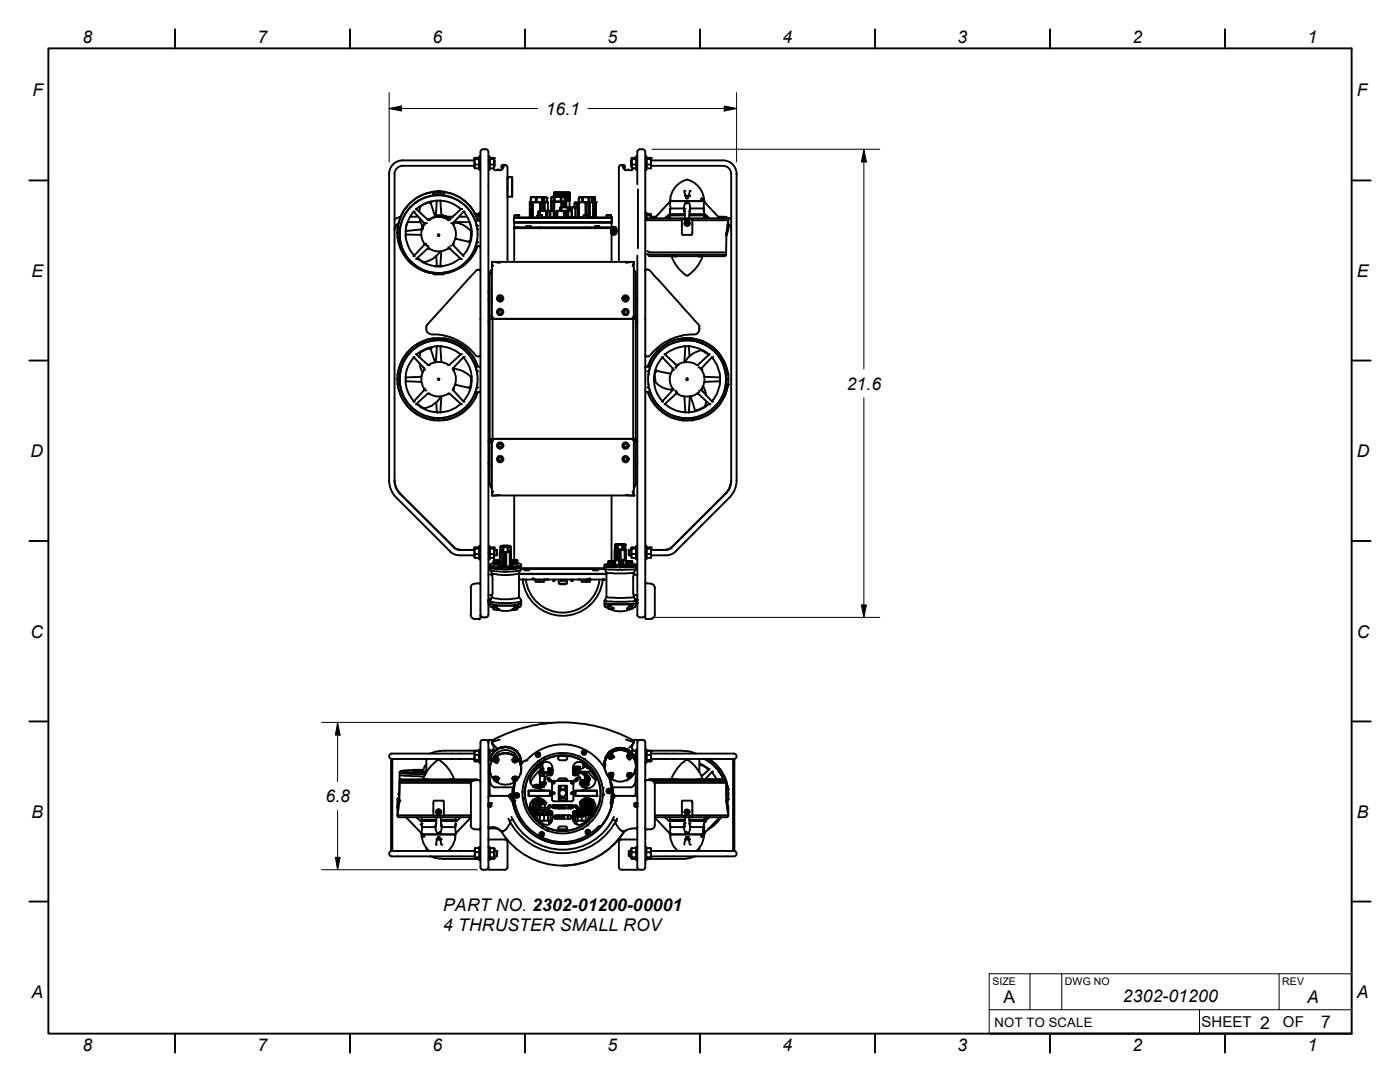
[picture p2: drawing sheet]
<svg xmlns="http://www.w3.org/2000/svg" width="279mm" height="216mm" viewBox="0 0 279 216" stroke-linecap="round" stroke-linejoin="round" font-family="sans-serif">
<defs><g id="words">
<g font-size="3.5">
<text x="16.4" y="8.6">8</text>
<text x="51.4" y="8.6">7</text>
<text x="86.3" y="8.6">6</text>
<text x="121.2" y="8.6">5</text>
<text x="156.1" y="8.6">4</text>
<text x="191.1" y="8.6">3</text>
<text x="226" y="8.6">2</text>
<text x="260.9" y="8.6">1</text>
<text x="6.5" y="19.2">F</text>
<text x="108.9" y="22.9">16.1</text>
<text x="270.8" y="19.2">F</text>
<text x="6.3" y="55.2">E</text>
<text x="270.8" y="55.2">E</text>
<text x="169" y="77.8">21.6</text>
<text x="6.1" y="91.2">D</text>
<text x="270.8" y="91.2">D</text>
<text x="6.1" y="127.3">C</text>
<text x="270.8" y="127.3">C</text>
<text x="65" y="160.1">6.8</text>
<text x="6.3" y="163.2">B</text>
<text x="270.8" y="163.2">B</text>
<text x="88.5" y="181.9">PART NO. 2302-01200-00001</text>
<text x="88.5" y="185.9">4 THRUSTER SMALL ROV</text>
<text x="6.3" y="199.2">A</text>
<text x="200.3" y="200.1">A</text>
<text x="224.1" y="200">2302-01200</text>
<text x="260.9" y="200.1">A</text>
<text x="270.8" y="199.2">A</text>
<text x="16.4" y="209.8">8</text>
<text x="51.4" y="209.7">7</text>
<text x="86.3" y="209.8">6</text>
<text x="121.2" y="209.7">5</text>
<text x="156.1" y="209.8">4</text>
<text x="191.1" y="209.8">3</text>
<text x="226" y="209.8">2</text>
<text x="251.5" y="205.2">2</text>
<text x="260.9" y="209.8">1</text>
<text x="263.7" y="205.2">7</text>
</g>
<g font-size="3">
<text x="239.8" y="205">SHEET</text>
<text x="256" y="205">OF</text>
</g>
<text font-size="2.6" x="198.5" y="204.9">NOT TO SCALE</text>
<g font-size="2.1">
<text x="198.1" y="196.5">SIZE</text>
<text x="212.5" y="196.5">DWG NO</text>
<text x="255.9" y="196.5">REV</text>
</g>
</g></defs>
<!-- layer: Visible Edges(ANSI-PIG) -->
<g fill="none" stroke="#000" stroke-width=".38">
<path d="M77.7 34.7v61.2a4.9 4.9 0 0 0 1.4 3.4M78.7 34.7v61.2l.3 1.4 .8 1.2M80.3 33.1h14.4M80.3 32h14.4M80.4 32a2.7 2.7 0 0 0-2.7 2.7M80.4 33.1a1.62 1.62 0 0 0-1.7 1.6M86.5 38.3l.1 .5h1.9l.1-.5M86.5 38.3a8.2 8.2 0 0 0-7.1 7.1M86.5 38.3h2.1M86.5 38.3a8.3 8.3 0 0 0-7.1 7.1M87.1 38.2l1 .1zM87.1 38.2l.9 .1z"/>
<path d="M87.2 38.2l.6 .1M87.4 38.2v.1M87.5 38.2h.1M87.6 38.2v.1M87.6 38.3h.1M87.7 38.2h.1l-.1 .1M87.7 38.2l-.5 .1h.4M87.7 38.2v.1M88.6 38.3a8.1 8.1 0 0 1 6.8 5.7 8.2 8.2 0 0 0-6.8-5.7zM94.7 31.6v1.9l.1 .1M94.8 31.8l-.1-.3h.9v.3M94.8 31.8l-.1 .5 .1 .5"/>
<path d="M94.8 32.8l-.1 .4 .1 .4M94.8 31.8h.8M94.8 33.6h.8M94.8 32.8h.8M95.6 31.8v1M95.6 32.8v.8M95.6 33.5v.1M95.6 31.2v2.6M95.7 33.8h.1M95.7 31.2h.2M95.7 33.9h.2M95.7 31.2h.1"/>
<path d="M96.4 29.8l.8 .1 .3 .4v92.4M96.4 29.8l-.4 .2-.1 .4v92.9M97.5 33.8h.1M97.5 31.2h.2v2.7h-.2M97.6 31.2h-.1M97.7 33.5l.1 .1M97.8 31.8l-.1-.3h.9v.3M97.8 32.8v.8M97.8 31.8v1M97.8 31.8h.8M97.8 33.6h.8M97.8 32.8h.8"/>
<path d="M98.6 32.8v.8M98.6 31.8v1M98.6 33.5v.1M98.6 31.6v2.2M98.6 33.1h.1M98.6 32h.1M98.7 32v1.1M100.1 33.1v.7M100.3 33.1l.2-.1v.1M100.3 33.1v.6M100.4 32.9a.65 .65 0 0 1 .9 .5M100.5 33l-.4 .1h.2"/>
<path d="M100.5 33.1v.1a.77 .77 0 0 1-1.2 .6 .55 .55 0 0 1-.9-.2M100.5 33.1l.1 .1M101.3 33.5v18.8M101.3 35.5v3.7h.9v-3.8v3.8M101.3 35.3h.9M105.9 39.5l.1-.2h3l.2 .2M105.9 39.5v.8l.1-.8M105.9 39.5h.1M106 39.5l.2-.1 .7 .1M106.9 39.5v.8h.2v-.8M106.9 39.5h.2M107.1 39.5l.3-.1 .7 .1"/>
<path d="M108.1 39.5v.8h.2v-.8M108.1 39.5h.2M108.3 39.5v-.1v.9h.2M108.3 39.3v.1M108.3 39.4l.3 .1M108.5 39.5v.8h.1v-.8M108.6 39.5l.2-.1 .4 .1M109.2 39.5v.8M110.6 39.4l-.3-.2-.3 .2v.8M110.6 39.4v.8h.1v-.8M110.6 39.4h.1M110.6 38.5v.7"/>
<path d="M110.7 38.4h.1M110.7 38.4h2.8l.2 .1h-3.1zM110.7 39.2v-.7v.7M110.7 39.4l.6-.2 .6 .2M110.7 38.5v.7M110.8 38.5v.7M110.9 38.5v.7v-.7M110.9 38.5v.7M111 38.5v.7M111.1 38.4v.8M111.1 38.5v.7M111.3 38.4v.8"/>
<path d="M111.3 38.5v.7M111.4 38.4v.8M111.4 38.5v.7M111.6 38.4v.8M111.6 38.5v.7M111.7 38.4v.8M111.8 38.5v.7M111.9 39.4v.8h.2v-.8M111.9 38.4v.8M111.9 39.4h.2M112 38.5v.7M112.1 39.4l.3-.2 .3 .2"/>
<path d="M112.1 38.4v.8M112.1 38.5v.7M112.2 38.5v.7M112.3 38.4v.8M112.3 38.5v.7M112.4 38.5v.7M112.5 38.4v.8M112.5 39.2h-2.3l-.2 .2v.8M112.5 38.5v.7M112.5 39.2l.2 .2M112.6 38.5v.7M112.6 38.4v.9"/>
<path d="M112.7 39.9h1M112.7 39.4v.8M112.7 38.5v1.8M112.8 38.4v1.5M112.9 38.5v1.4M113 38.4v1.5M113 38.5v1.4M113.1 38.4v1.5M113.2 38.5v1.4M113.3 38.5v1.4v-1.4M113.4 38.5v1.4M113.5 38.5v1.4"/>
<path d="M113.5 39.9v-1.4v1.4M113.6 39.9v-1.4v1.4M113.7 38.5v1.4zM113.7 39.9l-.2 .1h-.8M115.5 39.5l.1-.1 .5 .1M115.5 39.5v.8M116.1 39.5v.8h.2v-.8M116.1 39.5h.2M116.3 39.5l.3-.1 .8 .1M117.4 39.5v.8h.2v-.8M117.4 39.5h.2M117.6 39.5l.1-.1 .4 .1"/>
<path d="M118 39.4l.6 .1M118 39.3l.1 .2M118.1 39.5v.8zM118.6 39.5v.8l.1-.8M118.6 39.5h.1M118.7 39.5v-.1v.9M118.7 39.4l-3.1-.1-.1 .2M123.5 33.5v18.8M124 32.9l-.4 .3-.1 .2M124.1 32.9h.3M124.3 33.1l-.1 .1M124.3 33a.78 .78 0 0 0 .3 .8 .78 .78 0 0 0 .9 0 .55 .55 0 0 0 .9-.2v.1"/>
<path d="M124.3 33l.2 .1M124.3 33h.4v.1h-.2M124.5 33.1v.5M124.7 33.1v.7M126 32v1.1M126 33.1h.1M126 32h.1M126.1 31.6l-.1 1.9 .2 .1M126.2 31.8h.7M126.2 31.8l-.2 .5 .2 .5M126.2 32.8l-.2 .4 .2 .4M126.2 33.6v.2"/>
<path d="M126.9 31.5h-.8l.1 .3M126.9 32.7v.1h-.7M126.9 33.5l-.7 .1M126.9 31.2v2.6M127 33.8h.1M127 31.2h.2M127 33.9h.2M127 31.2h.1M127.3 37.8v11.7M127.7 29.8h.6M127.7 29.8l-.4 .2-.1 .3v6.5M128.2 29.8l.5 .2 .1 .4v92.9"/>
<path d="M128.8 31.2h.2M128.8 33.9h.2M128.9 31.2h.1M129 33.8h-.1M129 33.5l.1 .1M129 31.2v2.6M129.1 31.8l-.1-.3h.9v.3M129.1 32.8v.8M129.1 31.8v1M129.1 31.8h.8M129.1 33.6h.8M129.1 32.8h.8"/>
<path d="M129.9 32.8v.8M129.9 31.8v1M129.9 32h14.4a2.7 2.7 0 0 1 2.7 2.7M129.9 33.1h14.4a1.62 1.62 0 0 1 1.6 1.6M129.9 31.6v2M136.6 38.1l.4 1.5M136.8 39.1h.6M136.9 39.6h.1M137 39.6h.2M137.2 39.6h.1M137.7 38.1l-.5 1.5M140.5 39.6v.5l-.1-.5-.1 .5h-.2v-.5h-.1v.5h-6.3l.1-.7a4.6 4.6 0 0 1 3.3-3.6 4.5 4.5 0 0 1 3.4 3.8"/>
<path d="M145.9 34.7v61.2l-.3 1.4-.8 1.2M147 34.7v61.2a4.9 4.9 0 0 1-1.4 3.4M79.3 46.2v.5M79.4 47.5a8.1 8.1 0 0 0 7.1 7 8.1 8.1 0 0 1-7.1-7zM79.4 45.4l.4 .1v2.1h-.4l-.1-.2zM79.6 44.5l-.5 .5-.4 .9M79.9 48.2v.1M80 43.3l-1.3 .5M81.3 44.5a6.3 6.3 0 0 0 1.4 6.5M81.3 44.3h2.6M81.9 43.2h1.5M82.5 42.2l2.2 2.4a3.8 3.8 0 0 0 0 4.2l-.1 .1"/>
<path d="M82.5 42.3a7.1 7.1 0 0 0-1.5 3.4M83.1 51.7l2.4-2.2a3.8 3.8 0 0 0 4.2 0l2.3 2.2M83.2 51.6a6.7 6.7 0 0 0 8.6 0M83.3 51.4l1.3 .9M83.8 43.6l.1 .8 .4 .7M83.9 41.1h.1M84 41.1l-.3 1.2M84.1 46.9l-3.1-.1v.3M84.2 45.7l-3.2 .4M84.2 45.5v.1M84.3 45.2h.1M84.3 45.1l.1 .2"/>
<path d="M84.3 45.1v.2M84.3 45.2l-.1 .5M84.3 45.1l-.2 .8v-.1M84.3 45.1l-.1 .8M84.3 45.1v.1M84.4 45.1l-.2 .7M84.6 52.4h.1M84.6 48.9l-2.1 2.2M84.7 48.8l-.1 .1M85.3 43.8h.3M85.5 43.9a3.4 3.4 0 0 1 4 0M85.6 43.8a3.5 3.5 0 0 1 3.9 0"/>
<path d="M85.8 40.4v.1M85.9 40.3l-.1 .1h.1M85.9 40.3l-1.9 .8M85.9 40.4l1 2.8M85.9 40.3v.1M86.5 54.4v.1M86.5 54.5l.2 .2h1.7l.2-.2M86.8 43.1a3.3 3.3 0 0 1 2.9 .7l-.7-.5-.9-.2zM86.9 53.1h1.3M87 53v.1v-.1M87 53h.2M87.1 51.1l.1 1.9"/>
<path d="M87.2 40l-.3 2.9 .2 .1h-.3l.2-.1M87.2 53h.7M87.8 50.2a4.8 4.8 0 0 1-3.1 2.1M87.9 40l.2 2.9-.1 .1 1 .2 .8 .6a2.55 2.55 0 0 0-1.7-.9M87.9 53h.2M88.1 53v.1v-.1M88.1 50.1l-.2 2.9M88.6 54.4v.1M89 43.2h1.4M89.5 43.8h.2M90.4 48.8v.1M90.4 48.9l2.1 2.2"/>
<path d="M90.6 44.4a5.1 5.1 0 0 1 3.4 1.6M90.6 44.3h3.1M90.9 47.6l2.8 .7M91.6 43.2h1.6M91.9 41.7a6.6 6.6 0 0 0-8.8 0l2.2 2.1M92 41.7l-2.3 2.1M92.5 42.2l-2.1 2.4a3.8 3.8 0 0 1 0 4.2v.1M92.5 42.3a7.1 7.1 0 0 1 1.6 3.4M93.7 48.3h.1M93.7 48.3v-.2l.1 .2M93.8 44.5a6.3 6.3 0 0 1-1.4 6.5M94 46.8h.1v.3"/>
<path d="M94 46v.1M94 46.1h.1M94.1 46.1h-.1l-.2 2.2M94.9 42.7h.7M95.2 44h.5M95.2 49.1a8.1 8.1 0 0 1-6.6 5.4M95.3 49.1a8.1 8.1 0 0 1-6.7 5.4M95.4 45.1h-.2a7.8 7.8 0 0 0-10.7-5.6 7.8 7.8 0 0 0-3.4 11.6 7.9 7.9 0 0 0 8 3.2 7.9 7.9 0 0 0 6.1-6h.2M95.6 53.8l-.5 .1-9.9 10.9a1.27 1.27 0 0 0 .1 1.4 1.27 1.27 0 0 0 1.3 .5 10.8 10.8 0 0 1 8.5 4.4h.5M95.6 53.8l.3 .3M95.6 42.5l.1 1.5 .1 .2M95.6 42.9l-.6 .1"/>
<path d="M95.7 49.1h-.7l-.1 .2M95.7 42.4h.2M95.7 42.4h.1M95.8 49l-.1 .1M97.5 58.3l.1 .1M97.6 58.4h.1M97.8 59.5l-.3 .3M98.2 52.3l.2 .8M98.2 53.7l-.3 .5-.2 .6v8.3h.5M98.2 52.3l1.6 .2M98.2 52.3h28.3M98.2 52.3v10.8"/>
<path d="M99.4 59.5h.8M102.6 43.5v-.1h19.4l.1 .1M102.6 44.3h19.5M102.6 43.5v.8M102.6 44.3v.1M102.6 45.5h19.3M102.6 44.4v1h2.4M102.6 45.5v6.8M102.6 44.4h19.4M102.7 43v.4M102.7 43h.9M102.9 45.4h.3"/>
<path d="M103 45.4l.1 .1M103.3 45.4l-.2 .1 .3-.1M103.4 45.4l-.1 .1M103.4 45.4v.1M103.6 43v.4M105.1 45.1h.8v.3M105.7 40.5v-.2h3.5l.1 .2v1.5M105.7 40.5v2.9h.2v-2.9M105.7 40.5h.2M105.9 45.4h-.9h13.7M105.9 40.5h.2M106.1 40.5v2.9h.3v-2.9"/>
<path d="M106.1 40.5h.3M106.4 40.5a1.38 1.38 0 0 1 1.4 0M107.3 43v.4M107.3 43h.9M107.4 42.9v-.7v.7M107.5 45.4l.1 .1M107.6 42.2v-.1l-.2 .1 .2-.2h2.8l.1 .2M107.6 42.2v.7M107.6 42.2h.2M107.8 45.4h.1M107.8 42.2a1.05 1.05 0 0 1 1.2 0M107.8 40.5v1.5"/>
<path d="M107.8 42.2v.7M107.8 40.5h.1M107.9 45.5h.1M107.9 45.4l-.2 .1M107.9 40.5h.4M107.9 40.5v1.5M108.2 43v.4M108.3 40.5v1.5M108.3 40.5h.1M108.4 40.5v1.5M108.5 40.3v1.7v-1.5h.2v1.5M108.5 40.3l-.1 .2"/>
<path d="M108.7 40.5a.36 .36 0 0 1 .6 0M109 42.2v1.2h.2v-1.2M109 42.2h.2M109.2 42.2l.2-.1 .3 .1M109.7 42.2h.2v1.2h-.2zM109.9 42.2a.36 .36 0 0 1 .6 0M110 40.4h.1M110 40.4v1.6M110 40.2l.1 .1M110 40.2l.6 .1M110.1 40.4h.3M110.1 40.4v1.6"/>
<path d="M110.4 40.4h.2M110.4 40.4v1.7M110.5 42.2v1.2M110.6 40.4l.4-.1 1 .1M110.6 40.4v3M110.7 40.3h1.2M111 42.2v1.2zM111 43.4h.1M111.1 42.2v-.1l-.1 .1 .2-.2h2.7l.1 .2M111.1 42.2v1.2h.2v-1.2M111.1 42.2h.2M111.3 43.4h.1"/>
<path d="M111.8 41.5v.5zM111.9 42v-.5h.1v.5M111.9 41.5h-.1l.1-.2h2.7l.2 .2M111.9 42l-.6 .2M111.9 42l.6 .2M112 41.5a1.15 1.15 0 0 1 1.3 0M112 40.4v.9M112 40.4h.3M112.3 40.4h.3M112.3 40.4v.9M112.5 42.2v1.2h.3v-1.2M112.5 42.2h.3"/>
<path d="M112.6 40.4v.9M112.6 40.4h.1M112.7 40.2l-.6 .1M112.7 40.1h.1M112.7 40.4v.9M112.7 40.2l-.1 .1M112.8 40.3v1v-1.2h.2v1.2M112.8 42.2l.2-.1 .2 .1M112.8 40.3l-.1 .1M112.8 40.3h-2.8v.1M113 40.1l.2-.1 .5 .1M113.2 42.2h.2v1.2h-.2z"/>
<path d="M113.3 41.5h.2v.5M113.3 41.5v.5M113.4 42.2a.36 .36 0 0 1 .6 0M113.5 40l.2 .1M113.5 41.5h.4M113.7 40.1v1.2M113.9 41.5v.6M113.9 41.5h.3M114 42.2v1.2M114.2 41.5v1.9h.6v-1.9M114.2 41.5a.36 .36 0 0 1 .6 0M114.7 41.4h.4"/>
<path d="M114.8 41.6h.5M115.1 40.5l-.2-.1-.2 .1v.9M115.3 40.5h.1M115.3 40.5v2.9v-2.9M115.3 40.5h-.2v.9h.2h-.6M115.4 40.4h-.7v1M115.4 40.5v2.9h.2v-2.9M115.4 40.5h.2M115.5 40.3h.6M115.6 40.5a1.15 1.15 0 0 1 1.2 0M115.6 43.4h.1M116.5 43v.4"/>
<path d="M116.5 43h.9M116.7 45.4v.1M116.8 40.5v2.4M116.8 40.5h.3M117.1 45.4h.1M117.1 40.5h.4M117.1 40.5v2.4M117.4 43l.1 .4M117.5 40.5h.2v2.9h-.2zM117.7 40.5a.36 .36 0 0 1 .7 0M117.7 43.4h.6M118.4 40.5l-.1 2.9"/>
<path d="M118.4 40.5h.1M118.4 40.5h.3M118.4 40.5v2.9h-.1M118.6 40.3h-3.2l-.1 .2M118.7 40.5v2.9h.2v-2.9M118.7 40.5h.2M118.9 40.5v-.2v3.1M118.9 40.3h-.7l.1 .2M119.5 45.1h.1h-.9v.3h.7h-13.5M119.6 45.4h-.2h2.5M121 43h1M121 43v.4"/>
<path d="M121.9 45.5l.1 1M121.9 45.7h.1M122 43v.5h-19.4M122 44.4v1l.4-.1M122 46.6l.4 .2M122 46.7v5.6M122.1 44.3l-19.5 .1M122.1 43.5l-.1 .9M122.1 43.5v.8M122.3 45.5a.95 .95 0 0 0 0 1.1M122.5 45.3a.83 .83 0 0 0-.5 .7 .83 .83 0 0 0 .5 .8M122.7 45.4a.65 .65 0 0 1 .4 1l-.2 .2a.61 .61 0 0 1-.5-.4 .61 .61 0 0 1 .2-.7z"/>
<path d="M122.7 46.2v.1M122.7 45.3a.72 .72 0 0 0-.5 1.1l.1 .3 .4 .1M122.7 45.8a.19 .19 0 0 1 .2 .2 .19 .19 0 0 1-.2 .2zM122.7 45.8h.1M122.7 45.8a.22 .22 0 0 1 .2 .2 .22 .22 0 0 1-.2 .2zM123 45.5l-.1-.2a.59 .59 0 0 0-.6 .3 .59 .59 0 0 0 0 .6l.3 .6 .4-.3M124.5 59.5h.7M126.5 52.3l-1.6 .2M126.5 53.7l.4 .8v8.6h-.4M126.5 52.3l-.3 .8M126.5 52.3v11.3M126.9 58.4h.3"/>
<path d="M126.9 59.5l.3 .3M127.2 51v71.7M128.8 50.5l.1 .2M128.8 42.4h.2M128.8 43.9v.1M128.9 43.8l.2-.2h16.1l.2 .3M128.9 42.4h.1M129 43.7l-.1 .2M129 50.7l.3 .1M129 43.9h7.1v-.1l1 .1 .3-.1h.8v.1h7.1l.1-.1v1.9l-.4 1.2 .3-3M129 42.7h.8l.1 .2-.1 .1M129 53.8a1.73 1.73 0 0 1 1.5 1.1l8.9 9.9a1.28 1.28 0 0 1 0 1.5 1.28 1.28 0 0 1-1.4 .4 10.7 10.7 0 0 0-8.3 4.3l-.7 .1"/>
<path d="M129 42.5v1.1M129 43h.8M129.1 53.8l-.3 .3M129.2 50.1l.3 .3h15.4M129.3 50.8l.3 .3h15.1l.2-.3M129.3 50.8h15.6M129.8 43l.1 .5M129.9 42.8v.7M129.9 43.2h1M129.9 43.5v.1M133 43.2h.7M133.7 40.3v2.1l.1-.8h2.7l.2 .7a1.86 1.86 0 0 1 .3-2h.2a1.66 1.66 0 0 1 .4 2l.2-.7h2.7v.8v-2.1"/>
<path d="M133.7 40.3l-3.1 3.3M133.7 40.3v-.2h6.8v.2M133.8 42.7v.3M134 51.1l.8 .1M134 51.1l.6 1.3 .8 1.1 1.6 1.5M136.1 43.9v2.7l.1 .3 1.9-.1 .1-2.9M136.6 41.7l.1 1.9M136.7 42.7h-3.1l-.9 .9M136.7 43h-3v.6M136.8 44.5h.2M136.8 44.5v.1M136.9 44.6l.1 .3v-.1"/>
<path d="M136.9 44.6l.3 .2M137 44.6h-.1M137 44.4l-.2 .1M137 44.3v.1M137 44.4v.1M137 44.3h.1M137 44.4h.1M137.1 44.8h.1M137.1 44.3l-.2 .3M137.1 44.3h.1M137.2 44.3h-.1M137.2 44.4v-.1l.2 .2"/>
<path d="M137.2 44.5h.2M137.3 44.6h.1M137.3 44.5v.1M137.4 44.6l-.2 .3v-.1M137.4 44.6l-.2 .2M137.4 44.5h.1M137.4 44.5v.1M137.5 43h3v.6M137.6 42.7h3l1 .9M137.7 41.7l-.2 1.9M140.2 51.1l-.8 .1M140.2 51.1l-.5 1.3-.9 1.1-1.5 1.5h-.4"/>
<path d="M140.4 42.7v.3M140.5 40.3l3.1 3.3M140.5 43.2h.7M143.3 43.2a3.6 3.6 0 0 1 2.6 .6M144.9 46.9v.1M145 46.8h-.1M145 47l-.1 3.8M145.3 44.7a1.62 1.62 0 0 1 .6 1.2M79.3 76.6l.1 .1M79.3 75.4v.5M79.4 76.7a8.3 8.3 0 0 0 7.1 7.1v-.3l.1-.1M79.4 76.7a8.3 8.3 0 0 0 7.2 7.2"/>
<path d="M79.7 74.7v1.9M79.8 76.6l-.4 .1M81 76l3.1 .3M81 75.3v.1M81 76v.2M81 75.1v.2M82.5 71.2l2.1 2.3M82.6 71.3a6.6 6.6 0 0 0 0 8.8M83.1 70.7l2.2 2.1M83.1 70.7a6.7 6.7 0 0 1 8.8 0M83.7 72.5l.6 1.9M84 70.3l-.3 1"/>
<path d="M84.1 75.1l-3.1 .2M84.6 73.5v.3M84.6 73.5h.1M84.7 73.7a4 4 0 0 0 0 4.2l-2.2 2.2M85.3 78.5h.1a5 5 0 0 0 3.5 .3l.6-.3h.2M85.3 72.8h.3M85.3 78.5l-2.2 2.2M85.3 72.8h.1M85.3 78.5h.1M85.6 72.8a3.5 3.5 0 0 1 3.9 0M85.9 69.4l-2 .9M85.9 69.4l-.1 .2 .1-.1"/>
<path d="M85.9 69.5l1 2.8M85.9 69.4v.1M86.5 67.5a8.3 8.3 0 0 0-7.2 9.1M86.6 67.5h1.9M86.6 67.9h-.1v-.3a8.3 8.3 0 0 0-7.1 7.1h.4M86.6 67.5l-.1 .1M87 69.1h.2l-.2 3.2M87.2 67.5h.6M87.9 69.1l.2 3.2M87.9 69.1h.2M87.9 79.1a4.7 4.7 0 0 1-3.2 2.4M88.1 79.1l-.2 3.2"/>
<path d="M88.4 67.5l.1 .1M88.5 67.9h-1.9M88.6 67.5a8.2 8.2 0 0 1 6.8 5.6M88.6 67.6v.3h-.1M88.6 67.6a8.1 8.1 0 0 1 6.8 5.6M89.7 78.5h.1M89.7 72.8h-.2M89.7 78.5l2.3 2.2M90.4 73.6a5.2 5.2 0 0 1 3.6 1.7M90.4 73.7a4 4 0 0 1 0 4.2l2.1 2.2M90.4 73.5v.3M90.4 73.5h.1"/>
<path d="M90.8 76.8l2.9 .6M92 70.7l-2.3 2.1M92.5 71.3a6.6 6.6 0 0 1 0 8.8M92.5 71.2l-2.1 2.3M93.7 77.4v-.2l.1 .2M93.7 77.4h.1M94.1 75.1v.2M94.1 76v.2M94.1 75.3h-.1l-.2 2.1M94.1 75.3v.1M94.1 76l-.1 .1M95.1 73.9a7.8 7.8 0 0 0-12-4.7 7.8 7.8 0 0 0 0 12.9 7.8 7.8 0 0 0 12-4.7"/>
<path d="M95.1 73.9l.3 .2M95.2 73.2h.5M95.2 78.2h.5M95.4 78.2a8.2 8.2 0 0 1-6.8 5.6M95.4 78.2a8.4 8.4 0 0 1-6.8 5.6M95.4 77.3l-.3 .2M95.7 73.2l.1 .1M95.8 78.1l-.1 .1M95.9 63.6v.2M95.9 70.8l-.3 .3M97.5 64.1l.3 .3M97.7 63.1v.5"/>
<path d="M98.2 63.1v.5l.2-.3M98.3 63.6v24M126.2 63.3l.3 .3M126.4 63.6v24M126.5 63.6h.4v24h-.4M126.5 63.6h-28.8v24M126.9 63.1v.5M127.2 64.1l-.3 .3M128.8 78.1l.1 .1M128.8 70.8l.3 .3M128.8 63.6v.2M128.9 73.2l-.1 .1"/>
<path d="M129 78.2h.4M129 73.2h.5M129.2 74.1l.3-.1a7.8 7.8 0 0 1 12-4.8 7.8 7.8 0 0 1 0 13 7.8 7.8 0 0 1-12-4.9h-.3M129.3 78.2a8.3 8.3 0 0 0 6.8 5.6 8.4 8.4 0 0 1-6.8-5.6zM130.6 75.1v.3M130.6 75.3h.1M130.6 76v.3M130.6 76.1l.1 .1M130.7 76.1a4.7 4.7 0 0 0 3.6 1.7M130.9 73.9l-.2 .9v1.3h-.1M130.9 73.9v.3l.1-.2M130.9 73.9l.1 .1"/>
<path d="M130.9 74.2h.1M131 74l2.9 .5M131.4 69.7a8.2 8.2 0 0 1 4.7-2.1 8.2 8.2 0 0 0-6.8 5.6l1-2.1zM132.1 71.2l2.1 2.3M132.2 71.3a6.5 6.5 0 0 0 0 8.8M132.7 70.7l2.2 2.1M132.7 70.7a6.7 6.7 0 0 1 8.8 0M134.2 73.5l.1 .1a3.6 3.6 0 0 0 0 4.1l-2.2 2.4M134.2 73.5h.1M134.9 72.8h.2a4.1 4.1 0 0 1 4.2 0M134.9 72.8h.1M136.1 67.6v.3h2.1v-.3"/>
<path d="M136.1 67.6h2.1M136.5 79.1l.3 3.2-.2-.1M136.6 69.1h.2l-.3 3.2M136.6 67.5h1zM136.8 67.5h.6M137.7 69.1h-.2l.1 2M137.7 79.1l-.2 3.2M137.8 79.1l.9 2.8M138.2 67.6a8.3 8.3 0 0 1 7.1 7M138.2 67.6a8.1 8.1 0 0 1 7.1 7.1M139.3 78.5h.1M139.3 78.5h-.1a4.1 4.1 0 0 1-4.2 0l-2.3 2.2"/>
<path d="M139.3 78.5l2.3 2.2M139.3 72.8h.1M140 77.9h.1M140 69.9a4.7 4.7 0 0 0-3.3 2.4M140 69.9l1.4 1M140 73.5v.1a3.6 3.6 0 0 1 0 4.1v.2M140 77.9l2.1 2.2M140 73.5h.1M140.3 77l.4 .9 .2 1M140.5 75.1l3.2 .2M141.6 70.7l-2.3 2.1M142 71.3a6.6 6.6 0 0 1 0 8.8"/>
<path d="M142.1 71.2l-2.1 2.3M143.7 76v.3M143.7 76.1l-3.2 .2M143.7 75.1v.3M145.3 74.6l-.4 .1v2h.4M145.3 76.7a8.2 8.2 0 0 1-7.1 7.1M145.3 74.7v2M145.3 76.7a8.3 8.3 0 0 1-7.1 7.1M145.3 74.6v.1M145.4 75.4v.5M78.7 95.8l.3 1.4 .8 1.3M79.1 99.3l10.8 10.7"/>
<path d="M79.8 98.5l10.8 10.7M83.1 80.6a6.5 6.5 0 0 0 8.8 0M83.2 80.5l1.4 1M84.6 81.5h.1M86.6 83.4h1.9M86.6 83.9h1.9M87 82.2h.2M87.1 80.3l.1 2M87.2 83.9h.6M88.1 82.2h-.2M88.5 83.4l.1 .1v.3M88.5 83.8l-.1 .1"/>
<path d="M97.5 92.4l.3 .3M97.7 87.6v.5M97.7 87.6h28.8M97.8 87.8l-.3 .3M98.2 98.9h28.3M98.2 88.1h-.5v8.3l.2 .6 .3 .5M98.4 87.8l-.2-.2v11.3M98.4 98l-.2 .9M99.4 91.5l.1 .3M99.5 88.6l-.1 .4M99.8 98.7l-1.6 .2M102.6 98.9v12.8"/>
<path d="M122 98.9v13.1M124.9 98.7l1.6 .2M125.2 88.7v.3M125.2 91.5v.4M126.2 98l.3 .9M126.5 87.6v.5M126.5 87.6l-.3 .2M126.5 88.1h.4v8.6l-.4 .8M126.5 88.1v10.8M126.9 87.6v.5M126.9 87.8l.3 .3M127.2 92.4l-.3 .3"/>
<path d="M132.7 80.6a6.5 6.5 0 0 0 8.8 0M136.1 83.8v-.4h2l.1 .4M136.1 83.8h2.1M136.8 83.9h.6M137.4 82.3h.1M137.7 82.2l-.2 .1M138.7 81.9l.2-.1-.2 .2M138.7 81.9v.1M140.7 81.1l-2 .9M140.8 81l-.1 .1M140.9 80.1l-.2 .9M145.6 99.3l-10.8 10.7"/>
<path d="M145.9 95.8l-.3 1.4-.8 1.3-10.8 10.7 10.8-10.7M89.8 110l.7 .5 .8 .3h3.4M90.6 109.3l.8 .4h3.3M90.6 109.2l.6 .3 .6 .2M94 117.3v5.4M94.7 109.3v1.9l.1 .1M94.8 109.5l-.1-.3h.9v.3M94.8 109.5l-.1 .5 .1 .6M94.8 110.6l-.1 .3 .1 .4M94.8 110.6h.8M94.8 109.5h.8M94.8 111.3h.8"/>
<path d="M95.6 109.5v1.1M95.6 110.6v.7M95.6 116.4l.3 .3M95.6 111.2v.1M95.6 116.4l-.9 .1a.86 .86 0 0 0-.8 .8M95.8 108.9h-.2v2.7h.2M95.8 111.5v.1M97.5 119.8v.4M97.5 114.6h.7M97.5 118.7h.7M97.5 111.5l.1 .1M97.5 119.6v.6"/>
<path d="M97.5 119.6l.1 .7M97.5 119.6l.1 .1M97.6 108.9h.1v2.7h-.2M97.6 119.7l.1 .5M97.7 119.6v.7M97.7 119.6l-.1 .1M97.7 119.6v.1M97.7 111.2l.1 .1M97.7 113a2.36 2.36 0 0 0 1.9 .5h2.2a3.1 3.1 0 0 0 2.2-.5M97.7 112.7v.8a2.36 2.36 0 0 0 1.9 .5l1.7 .1a5.3 5.3 0 0 0 2.7-.5v-.1M97.7 119.7l.1 1.2 .7 .5M97.7 119.7v.3"/>
<path d="M97.7 113.6l.5 .7M97.8 109.5l-.1-.3h.9v.3M97.8 110.6v.7M97.8 109.5v1.1M97.8 119.6h.1M97.8 110.6h.8M97.8 109.5h.8M97.8 111.3h.8M97.8 119.6l-.1 .1M98.2 114.3v.1a9.2 9.2 0 0 0 5.3 0l.1-.1M98.2 114.3l.1 1v3.2l-.1 .2M98.2 119.1v.1a9.7 9.7 0 0 0 5.4 0v-.1"/>
<path d="M98.2 119.1l-.5 .7a1.66 1.66 0 0 0 1.7 .5h2.6a2.84 2.84 0 0 0 2-.5l-.4-.7M98.2 118.7v.4M98.5 111.8v.5l.2 .1M98.5 112.5l.1 .5h.8M98.6 110.6v.7M98.6 109.5v1.1M98.6 111.8l.5-.1 .3 .1-.6 .1zM98.6 111.8v.1l.4 .1 .4-.2M98.6 113v.1h.7l.1-.1M98.6 112.5l.8-.1-.1 .1zM98.6 112.5l.1 .1h.6l.1-.1M98.6 109.7l.5 .1"/>
<path d="M98.6 109.3v2M98.6 110.8h.5M98.8 111.8h.1M98.8 112.4v.1M99.1 111.8h-.3h.5h-.6M99.1 111.8h.1M99.1 112.4h-.3l.5 .1h-.6M99.1 112.4l.1 .1M99.1 112.4v.1M99.1 109.7v1.1zM99.4 111.8h.1M99.4 112.3l-.1 .1"/>
<path d="M99.4 111.8v.5M99.4 112.5v.5M99.4 112.2h.4M99.4 112.3v.1M99.8 112.9v.1M99.8 113l.4 .1M99.8 113h.3M99.9 110h-.1v2.9M99.9 110l.1 .1h-.2v2.8M99.9 109.1l.4 .1M99.9 109.1v.9M99.9 110l.6 .2h.8"/>
<path d="M99.9 109l1.4-.2 .5 .2-1.4 .2zM99.9 109v.1M100.2 113.1h.3M100.2 110.2l-.2-.1 1.3 .1-.3 .1M100.2 110.2h.2M100.2 110.2v2.8M100.3 109.2v.9h.2v-.8M100.3 109.2l.2 .1M100.4 110.2l.3 .1M100.4 109h.9M100.4 110.2v2.9M100.5 109.3l.3-.1 .5 .1"/>
<path d="M100.5 110.2h.8M100.5 113.1h.1M100.6 113.1h.4M100.6 113.1h.1M100.7 110.3h.3v2.8h-.3zM101.5 109.2v.9l-.2 .1v-.9M101.5 110.1l-.2 .1M101.5 109.2l-.2 .1M101.7 113l-.7 .1M101.7 110.2h.2M101.7 110.2v2.8l-.7 .1M101.8 109l.1 .1"/>
<path d="M101.9 113h-.2M101.9 110.2l.1-.1v2.8M101.9 110.2v2.8M101.9 109.1l.1 3.8M101.9 110l-.6 .2h.4M101.9 109.1l-.4 .1M101.9 109.1v.9M101.9 110l-.4 .1M102 112.9l-.1 .1M102 112.1h.1M102.2 112.1l-.2 .1h.3M102.3 112.1l-.2 .1"/>
<path d="M102.3 112.3l.2 .1M102.3 111.8l.4 .2 .6-.2M102.3 113l.1 .1h.7l.2-.1M102.3 113l.4 .1 .6-.1M102.3 111.8v.5M102.3 112.5v.5M102.3 112.3l.1 .1M102.4 111.8l.5-.1 .3 .1-.6 .1zM102.4 112.4l.8 .1h-.7zM102.4 112.5l.1 .1h.6l.1-.1M102.4 112.4h.1M102.4 111.8h-.1"/>
<path d="M102.6 111.8h.1M102.6 112.4v.1M102.9 111.8h-.3h.4h-.4M102.9 111.8h.1M102.9 112.4h-.3l.4 .1h-.4M102.9 112.4l.1 .1M102.9 112.4v.1M103.2 111.8h.1M103.3 112.3l.6 .2 .1 .3a11.1 11.1 0 0 1-6.2 0l.1-.3 .7-.1M103.3 112.3l-.2 .1M103.3 111.8v.5M103.3 112.5v.5"/>
<path d="M103.6 114.6h17.4M103.6 115.6h.7a8.1 8.1 0 0 0 8 7.3 8.1 8.1 0 0 0 8-7.3M103.6 114.5h17.4M104 113.5h16.6zM104 113.6l-.4 .7v4.8M104 113.5h16.6l2.7 .2 3.6-.2M104 119.8v.9l-.2 .4M104 112.7v.8M104 113.4h16.6M104.3 115.6h4.2M104.7 113.8h.9zM104.9 115.6a7.4 7.4 0 0 0 7.4 6.6 7.4 7.4 0 0 0 7.4-6.6"/>
<path d="M105.5 113.5v.2M106.3 115.4l.3 .2M106.6 115.6h.1M106.9 115.6v.4M107.8 115.6v.4h.8h-1.7l.9 .1M108.5 115.6h12.5M108.5 115.6h.7M108.6 115.6v.4M110.4 115.6v.4h.3v-.4M111.5 115.6v.9h1.7v-.9M111.7 116.4l.2 .2M111.9 115.6v.3h.9v-.3"/>
<path d="M111.9 116.6h.9M113 116.4l-.2 .2M114 115.6v.4h.3v-.4M116.1 115.6v.4M117 115.6v.4l.7 .1h-1.6h.9M117.2 115.6h.7M117.6 115.4l-.3 .2M117.7 115.6v.4M118 115.6h.1M118.4 113.8h.9zM118.4 113.5v.2M120.6 113l3.2 .2 3.1-.2"/>
<path d="M120.6 119.9l1.1 .1a21.7 21.7 0 0 0 5.2-.1M120.6 113v.5l.4 .7M120.6 119.9v1l.2 .2M120.6 112.6v.4M121 114.2l1.6 .2h2.4l1.5-.2M121 119.1l1.9 .2 3.6-.2M121 114.2v4.9M121 119.1l-.4 .8M121.4 112.5l-.8 .1a26 26 0 0 0 6.3 0l-.8-.1M121.4 112.7h1M121.4 112h1M121.4 112v.7"/>
<path d="M121.5 112.2h.8zM121.5 112.2h.8M121.5 112h.8zM121.5 112h-.1M121.7 112.2h.4zM121.7 112h.4zM121.7 112.2h.1M121.7 112h.1M121.9 112h.1M122 112.1l-.1 .1M122.3 112h.1M122.4 112v.7"/>
<path d="M122.4 112.5h.3M122.7 109.7v2.1M122.7 111.8h.1M122.7 111.8v.9M122.7 109.6l.2 .1h-.2M122.7 108.7l.4 .1M122.7 108.7v.9M122.7 109.6l1.6 .1M122.7 109.6h.1M122.7 111.7l2.1 .1zM122.7 112.8h.2M122.7 111.7v1.1"/>
<path d="M122.7 109.6v.1M122.7 109.7h.5M122.7 112.7h.1M122.8 111.8l.1 1M122.9 108.6h1.8zM122.9 112.8h.6zM122.9 108.6l-.2 .1M123.1 109.8l-.2-.1h1.4l-.4 .1M123.1 109.8h.2M123.1 109.8v1.9M123.1 108.8v.9h.2v-.9M123.1 108.8h.2"/>
<path d="M123.2 111.8l.3 .1M123.2 111.8h-.4M123.3 108.6h1M123.3 109.8h.3M123.3 108.8h.8M123.3 109.8v1.9M123.4 111.7h.7zM123.5 111.9l-.1 .9M123.5 111.9h.3M123.6 109.8h.3v1.9M123.6 109.8v1.9M123.8 111.9h.3"/>
<path d="M123.8 111.9v.9M123.8 112.8h-.3h.3M123.8 112.8h.2M124 112.8h.3zM124.1 111.9h.2M124.1 111.9v.9M124.1 108.8v.9h.2v-.9M124.1 108.8h.2M124.3 111.9v.9l.5-.1-.4 .1M124.3 109.7h.5M124.7 109.7h.1M124.7 109.7v2"/>
<path d="M124.7 108.6l.1 .1M124.8 109.7h.1M124.8 109.6l-.5 .1h.4M124.8 108.7l-.5 .1M124.8 108.7v.9M124.8 109.6h.1M124.8 109.7v2.1M124.8 109.6l.1 .1M124.8 109.6l-.5 .1M124.8 111.8h-.3l-.2 .1M124.8 111.8l.1 .9M124.9 109.7l-.1 2.1"/>
<path d="M124.9 112.5h.3M124.9 109.7v3M124.9 112.7l-.1 .1M125.2 112v.8h.9v-.8M125.2 112.7h.9M125.2 112.2h.9zM125.2 112.2h.9M125.2 112h.9zM125.2 112h.9M125.4 112.2h.5zM125.4 112h.5zM125.5 112.2h.1"/>
<path d="M125.5 112h.1M125.5 110.8h.5M125.7 112.2h.1M125.7 112h.1M125.7 112.1v.1M125.8 112h-.1M126 109.7h-.5v1.1v-1M126 109.3v1.9l.1 .1M126.1 109.5l-.1-.3h.9v.3M126.1 110.6l-.1 .3 .1 .4M126.1 109.5l-.1 .5 .1 .6M126.1 110.6h.8"/>
<path d="M126.1 109.5h.8M126.1 111.3h.8M126.5 114.7l-.1 .3v3.5l.1 .2M126.5 118.7v.4M126.5 118.7h.7M126.5 119.1l.4 .8M126.5 114.7h.7M126.8 119.6l.1 .2M126.8 119.6v.2M126.8 119.6l.1 .1M126.8 119.6v.1M126.9 110.6v.7"/>
<path d="M126.9 109.5v1.1M126.9 119.7v.1M126.9 119.7v.2M126.9 111.3h.1M126.9 113.5l-.4 .7v.5M126.9 120v.2M126.9 119.6l.1 .7M126.9 109v2.6M126.9 112.6v.9M126.9 119.9v.5M126.9 119.6v.1M126.9 119.6l.1 .1"/>
<path d="M127 111.5v.1M127 119.7l.1 .5M127 111.6h.2M127 108.9h.2M127.1 119.6v.7M127.1 119.6v.1M127.1 119.6l-.1 .1M127.1 119.7l.1 .5M127.1 119.7l.1 .4M127.2 119.6l-.1 .1M128.8 111.6h.2M128.9 108.9h-.1"/>
<path d="M129 111.5l-.1 .1M129 111.3h.1M129 116.4l.9 .1a.86 .86 0 0 1 .8 .8v5.4M129 109v2.6M129.1 116.4l-.3 .3M129.1 109.5v1.1M129.1 109.5l-.1-.3h.9v.3M129.1 110.6v.7M129.1 110.6h.8M129.1 109.5h.8M129.1 111.3h.8M129.9 109.5v1.1"/>
<path d="M129.9 110.6v.7M129.9 109.3v2M134 109.2l-.5 .3-.6 .2M134.1 109.3l-.9 .4h-3.3M134.9 110l-.7 .5-.9 .3h-3.4M93.9 122.7a.86 .86 0 0 0 .8 .8h.9M95.9 122.7l.1 .2 .4 .3M95.9 123.3l-.3 .3M97.5 122.7l-.3 .4-.8 .1M97.5 120.2l.1 .1M97.5 120.2v.1M97.7 120.2v.1"/>
<path d="M97.7 120.2l-.1 .1M97.7 120.3l.1 .1a11.1 11.1 0 0 0 6.2 0v-.1M98.3 120.9l.8 .2M98.5 121v.5h.9l-.3 .2-.5-.2M98.6 121l.5 .1M98.6 121h.3M99 121.6l1.9 .3 1.8-.3M99.1 121v.1M99.1 121.1v.2l.4 .4M102.4 121.5l-.2 .2M102.4 121.5h.9M102.6 121l.1 .1"/>
<path d="M102.7 121.1l-.3 .4M102.9 121h.4M103.3 121l-.6 .1M103.3 121l-.1 .6-.9-.1M103.5 120.9l-.8 .2M103.7 121.1l-.5 .3M120.6 120.4l1.1 .1a21.4 21.4 0 0 0 5.2-.1M121.2 120.8l.8 .1h-.6M121.4 121.4h1zM121.4 120.9v.5M121.7 120.8l-.3 .1M122 120.8a.58 .58 0 0 0 .4 .7"/>
<path d="M125.2 121.4h.9zM125.5 120.8l-.1 .4-.3 .3M125.8 120.8h.2M126.1 120.8v.6M126.4 120.8l-.9 .1h.6M126.9 120.4v.5a5 5 0 0 1-6.1 .2M126.9 120.1v.1M126.9 120.2l.1 .1M127.1 120.2l-.1 .1M127.1 120.2v.1M127.2 122.7l.3 .4 .2 .1M127.2 120.3h-.1"/>
<path d="M127.7 123.2h.6M128.8 123.3l.3 .3M128.8 122.7l-.3 .4-.3 .1M130.7 122.7a.86 .86 0 0 1-.8 .8h-.9M78.3 151.4v18.4M79.3 159.3v1.6M79.7 158.1v.1M79.7 158.5l-.3 1.8M79.7 158.1l-.3 .5M79.8 159.6l-.1 .2M79.8 154.2l2.1 .2 2.9 .1M79.8 154.6l1.1 .2 3.7 .1"/>
<path d="M79.8 154.2l-.1 3.9M79.8 155.8l-.1 3.8M79.8 155.8h14.6M79.8 156.2h14.2M80.1 153.9l4.9 .3M84.5 153.7l-2 .2M84.5 153.6l-4 .2a.51 .51 0 0 0-.7 .4M85.1 152.5l-.8 1.6M85.1 153.9l-1.7 .2M85.1 151.4v2.7M85.2 155.4l-.8 .1M87.4 151.6h.3"/>
<path d="M87.4 151.7l-1.1 .9-.9 1-1 1.9M87.7 151.7l1.6 1.4 .8 1.1 .6 1.3M89.9 155.4l.7 .1M94 156.5v8.2M94.7 150.4h-16.5a.54 .54 0 0 0-.5 .5 .54 .54 0 0 0 .5 .5M94.7 151.4h-16.7v18.4h.2M94.8 150.6l-.1 .5 .1 .5M94.8 151.6l-.1 .2 .1 .2h.8v-.4M94.8 150.6l-.1-.4 .1-.4-.1 .1v1.9M94.8 151.6h.8M94.8 150.6h.8M95.3 155.7l-.1-.2h-15.3l-.1 .3"/>
<path d="M95.6 150.6v1M95.6 149.8v.1M95.6 149.8v.8M95.6 149.8h-6.9a7.2 7.2 0 0 0-2.9 .6M95.6 155.6l.3 .3M95.6 149.8h.1M95.6 155.6l-.9 .1a.86 .86 0 0 0-.8 .9M95.8 149.5v.1M95.8 149.5h-.2v2.7h.2M95.8 152.2h.1M97.5 148.2a.46 .46 0 0 0-.5-.6h-.6a.46 .46 0 0 0-.5 .6v24.8a.45 .45 0 0 0 .5 .5h.6a.45 .45 0 0 0 .5-.5M97.5 151.7h.7"/>
<path d="M97.5 153.9h.3M97.5 149.5h.2v2.2l.1-1.1M97.6 149.5l-.1 .1M97.6 147.6h.4M97.6 147.6l-.1 .2v25.6M97.7 158.3l.1 .2 .5 .3M97.7 153.4a3.1 3.1 0 0 1 3.2-3.2 3.1 3.1 0 0 1 3.1 3.2M97.7 155.4a1.53 1.53 0 0 0 1.1 1.7h3.6l.3-1.1M97.7 153.9v4.4M97.8 149.8l.8 .1M97.8 149.8v.8M97.8 149.8l-.1 .1"/>
<path d="M97.8 150.6h.3M98.1 147.6l.2 .2M98.2 148.1v-.3a28.8 28.8 0 0 1 28.2 0l.1 .3M98.2 148.1h.1M98.2 148.2l.1 .3M98.3 151.6a2.73 2.73 0 0 1 2.6-1.9 2.73 2.73 0 0 1 2.6 1.9M98.3 151.8l.3 .1M98.3 155.2l.3 .3M98.4 148.6l.2 .5M98.5 151.7a.48 .48 0 0 1 .5-.5 .48 .48 0 0 1 .4 .5M98.6 149.8v.1M98.7 154.9l-.2 .5"/>
<path d="M98.7 155.5l.2 .2zM98.7 151.8l.2 .2zM98.7 151.6l.4-.1 .2 .3-.1 .1 .1-.3-.2-.1h-.2l-.2 .3zM98.7 149.8l-.1 .1M98.7 155.4l.1 .2M98.7 151.8h.1M98.8 155.4l.1 .2h.2l.1-.2v.2h-.4zM98.8 155.3h.4v.3a.26 .26 0 0 0-.1-.4 .26 .26 0 0 0-.4 .3zM98.8 151.5v.1M98.8 155.3h.1M98.9 149.7l-.3 .3M98.9 155.9l.2 .1"/>
<path d="M98.9 151.9v.1M98.9 155.6v.1M99.1 149.2l-.8-.7a.82 .82 0 0 1-.2 1.3M99.1 150.9l.4 .7M99.1 156a2.95 2.95 0 0 0 3.5 0M99.2 155.8l-.1 .2M99.2 155.3l-.1 .3h-.3M99.2 155.6l-.3 .1M99.2 151.6l-.1 .2-.3-.1v.1M99.2 151.6l-.1 .3-.3-.1M99.2 151.6v.2h-.4M99.2 151.9l-.3 .1"/>
<path d="M99.2 151.8v.1M99.2 155.6h.1M99.4 155.1v.3M99.5 155.3a.64 .64 0 0 0-1.1 0 3.1 3.1 0 0 1 2.5-5 3.1 3.1 0 0 1 2.5 5 .64 .64 0 0 0-.6-.4 .64 .64 0 0 0-.6 .4M99.5 151.5l-.1 .4M99.5 155.3l-.1 .3M99.8 147.6l-1.6 .5M101.5 158.8h-3.7l-.3 .3M101.5 158.8l.7 1.2h.2M101.5 158.8l.9 1.2M101.5 158.8h.1M101.6 158.7v.1"/>
<path d="M101.7 158.7l.2-.1 .7 1.2M101.7 158.7l.9 1.2M101.9 158.6l.8 1.2-.3 .2M101.9 158.6l-.2 .1M101.9 158.5v.1M101.9 158.5l-.2 .2M101.9 158.5l-.3 .3M102 158.4l.7 1M102 158.4l.2 .1M102 158.4l-.1 .1M102.2 158.5l.4 .7M102.2 158.3v.2"/>
<path d="M102.3 155.3l.1 .3M102.3 151.5l.1 .4M102.3 151.7a.48 .48 0 0 1 .5-.5 .48 .48 0 0 1 .5 .5M102.4 155.1l-.1 .3M102.4 157.1l-.2 1.2M102.6 155.8l.1 .2M102.6 155.4l.1 .2 .3-.2-.3 .2zM102.6 155.5l.1 .2zM102.6 151.8l.1 .2zM102.6 151.6a.22 .22 0 0 1 .3 0 .22 .22 0 0 1 0 .3v-.3l-.2-.1-.1 .3zM102.6 155.4v.2M102.6 151.8h.1"/>
<path d="M102.6 150.9l-.4 .7M102.6 158.6l-.2 .2M102.6 151.5v.1M102.6 155.3h.1M102.6 156h.1M102.6 158l-.4 .6M102.7 156l.1 .4M102.7 155.2l.2 .1v.3a.25 .25 0 0 0 0-.4 .25 .25 0 0 0-.3 .3zM102.7 151.9v.1M102.7 155.6v.1M102.7 157l-.3 .4M102.7 156.4a9.8 9.8 0 0 0 5.3 10.6 9.8 9.8 0 0 0 11.6-2.2l.5-.1"/>
<path d="M102.8 156.2v.2M102.8 155.9l-.2 .1M102.9 149.7l.4 .3M102.9 155.6l-.2 .1M102.9 151.9l-.2 .1M102.9 151.8v.1M102.9 155.6h.1M103 155.3l-.1 .3h-.3M103 154.9l.3 .5M103 151.6l-.1 .2-.3-.1v.1M103 151.6l-.1 .2h-.3M103.1 158.6l.2-.1v.4h-.2l-.2-.1z"/>
<path d="M103.1 149.8l.1 .1M103.4 155.2l-.1 .3M103.5 151.8l-.3 .1M104 152.2a3.1 3.1 0 0 0-2.9-3.2 3.1 3.1 0 0 0-3.3 2.7 3.1 3.1 0 0 1 3.3-2.7 3.1 3.1 0 0 1 2.9 3.1 3.1 3.1 0 0 0-2.9-3 3.1 3.1 0 0 0-3.3 2.6 3.1 3.1 0 0 1 3.6-2.5 3.1 3.1 0 0 1 2.6 3.5M104.3 158v1.3M104.3 158h.1M104.3 159.3h.1M104.3 159.3a8 8 0 0 0 3.7 5.8M104.5 151.9l-.6 .8M105.2 151.6a9.7 9.7 0 0 1 15.4 1.6M105.3 151.6l-.8 .4M105.5 157.8v1h4.3"/>
<path d="M105.5 157.8h.1M105.5 157.7h4.3M105.6 157.7l-.1 .1M106 154.8a1.68 1.68 0 0 0 1.5 2.5M106.3 157.8h.1M106.4 159.6v1.6M106.4 159.6v1.9M106.5 154l-.7 1.1M106.5 157.8h.1M106.5 157.1a.67 .67 0 0 1 1.2 .1M106.6 159.5v2M106.8 157.2l.4-.2 .3 .3"/>
<path d="M106.8 157.8h.1M106.9 159.4v2.1M107 159.3v2.2M107 159.4l.1 .2-.1 .2M107.1 159.4a.41 .41 0 0 1-.1 .7M107.1 159.4h.5M107.3 150.4h.2l.1 .2-.1 .2h-.2l-.2-.2zM107.3 159.3v.1h-.3M107.3 159.4l.1 1.4h.2v-.8M107.3 157.8h.1M107.4 156.6l-.7 .1-.3 .3M107.4 151.9a8 8 0 0 0-3.1 6.1"/>
<path d="M107.4 151.9h.1M107.4 156.8l.2 .1M107.5 159.3v.1h.5M107.5 156.7a.86 .86 0 0 0-1.1 .3 .86 .86 0 0 1 1.1-.3 .83 .83 0 0 0-1 .3 .73 .73 0 0 1 .9-.2M107.6 156.9h.9M107.6 159.4a.41 .41 0 0 0-.1 .5 .41 .41 0 0 0 .6 .1 .41 .41 0 0 0 .1-.6M107.6 156.9l.2 .2M107.7 157.8h.1M107.7 154.3v.4l.1-.4M107.8 154.7h.8v1.4h-.8zM107.8 156.2h.3v.5h-.3zM107.8 156.2h-.1v.5"/>
<path d="M107.9 153.6l-1.1 1.1-.9 1.5M107.9 157l-.1-.1v.4M107.9 157.1l.1 .1zM107.9 154.1v-.8h.1v.8M107.9 153.3h.1M107.9 156.1v.1M107.9 156.6v.1M107.9 156.9v.2M107.9 157.7l-2.4 .1M108 157h.3M108 157.7h.4M108 156.2h.3"/>
<path d="M108 156.6h.1M108 154.7v.1M108 156.1v.1M108 156.9v.2M108.1 156.7h.1M108.1 156.2h.1M108.1 152.7l-.6 .2M108.1 156.2v.5M108.2 152.6l-1.3 1.1-1.1 1.4M108.2 156.6l.3 .1v-.5h-.3v.5M108.2 153.3l-.2 .2M108.3 153.8l-.2 .3"/>
<path d="M108.3 152.3v1.8M108.3 153.9l-.1 .2M108.3 153.7l-.1 .3 .1-.3M108.3 156.1l-.3 .1h.3M108.3 156.1l-.3 .1M108.3 153.3h.2v.8M108.3 154.7v.1M108.3 156.1v.1M108.3 156.9v.2M108.5 157.7l.1 .1M108.5 156.7h.1M108.5 153.3h-.2v.8"/>
<path d="M108.5 156.9v.1M108.5 154.7v.1M108.5 156.1v.1M108.5 159.6l.1 .3 .3 .2a1.68 1.68 0 0 0-2.3-.6 1.68 1.68 0 0 0-.7 2.3M108.5 151.2h.1M108.5 151.2l-1.1 .7M108.5 156.2l.1 .5M108.5 154.3v.4l-.6 .1M108.6 154.3v.4M108.6 154.4h1.6M108.6 156.5h.2M108.6 159.8h.1"/>
<path d="M108.6 156.6v.1M108.7 156.6v.1M108.8 156.4v.3v-.2v.1h-.2M108.8 156.4h.1M108.8 156.2v.2M108.9 156.4l-.8 .7-.6 .2M108.9 156.1l-.1 .1v.5h-1.2v.2M108.9 156.1v.4M109.2 158.8h.1M109.3 155.3v.3M109.4 153.9v.1l.4 .1M109.5 155.3h-.2h.2v.5"/>
<path d="M109.5 153.4v.3M109.5 153.4h-.1v.3M109.5 153.4h.1M109.6 155.9l.1 .1 .3-.2-.6-.6-.2 .2 .4 .5M109.6 153.3v.4h-.2v.2h.4v-.2l.1 .2h.1v-.2M109.7 153.5h.1M109.8 157.8h.1M109.8 157.8h-4.3v1M109.8 157.8v1h-.4M109.8 157.8v1M109.8 154.7a.92 .92 0 0 0-.9 .4 .92 .92 0 0 0 0 1M110 153.7v.2h.2v-.2v.4h-2.7v.2h2.7"/>
<path d="M110 153.7v.2zM110 153.9v.2zM110.2 158.2v.2M110.2 153.2a1.25 1.25 0 0 0-.9-1.2 1.25 1.25 0 0 0-1.4 .6l-1.3 1.2-.6 1M110.2 153.2v1.4l-.4 .1M110.2 153.3h-.8v.1M110.2 154h-.3l-.1-.3 .1 .4M110.2 153.4h-.4v.2h.4M110.3 156l-.1 .1v3.4l.3 .4M110.5 155.8l-.3 .4M110.6 159.9h.9M111.4 155.7h1.9"/>
<path d="M111.4 155.5h.1M111.5 159.1v.8h1.7v-.8M111.5 157.5h1.7v1.6h-1.7zM111.6 159.2h1.5v.6h-1.5zM111.6 159.2l.1 .1M111.7 159.3h1.3v.4h-1.3zM111.7 159.7l-.1 .1M111.9 157.2h-.4v-.4h1.7v.4h-.4M111.9 156.8v.7M112.8 156.8v.7M112.8 155.3a.41 .41 0 0 1 .4 .5M112.8 150.9a.41 .41 0 0 1 .4 .4 .41 .41 0 0 1-.4 .4"/>
<path d="M112.8 150.9h-1a.41 .41 0 0 0-.4 .4 .41 .41 0 0 0 .4 .4h1M112.8 155.3h-1a.41 .41 0 0 0-.4 .5M113 159.7l.1 .1M113.1 159.2l-.1 .1M113.2 159.9h.9M114 155.8l.4 .1v.4M114.1 155.8l.3 .3v3.4l-.3 .4M114.1 155.8h-3.7l-.1 .1M114.2 158.2l-.2-.1-.1 .2 .1 .1h.2M114.2 156.1l-.2-.1-.1 .2 .1 .1h.2M114.4 154.4l.1 .3h.3M114.4 153.9h.2l-.2 .1"/>
<path d="M114.4 153.2v1.4M114.4 154.3h2.2M114.4 154.1h2.2M114.4 153h.2M114.4 153.9v-.6h.2v.6M114.4 154.5v.1l.2-.1M114.4 158.2v.2M114.4 154v.1M114.4 154.3v.2M114.4 154.5h.2M114.6 154v.1M114.6 154.3v.2"/>
<path d="M114.6 153h.2v.9h-.2zM114.6 155.7h.6M114.6 155.8h.5M114.7 155.6v.3h.3M114.7 155.6l.4-.3h.3v.3l-.4 .3M114.8 154.7a.98 .98 0 0 1 1 .5 .98 .98 0 0 1-.1 1.1l.5 .7 .9 .3M114.8 157.8v1h4.3M114.8 157.8h.1M114.8 153h.3M114.8 153.9h.1M114.8 153.7h.1M114.9 153.7v-.4v.4"/>
<path d="M114.9 154.5v.1v-.1M114.9 153.7h.5v.3h-.5zM114.9 154h-.1M114.9 157.7h4.2M114.9 154.3v.2M114.9 154.5h.1M114.9 154v.1M115.1 153.7v-.7h.1v.7M115.1 154h.1M115.2 153h.2M115.3 155.6l-.4 .1M115.3 153.7v-.4h.1v.4"/>
<path d="M115.3 154.3v.2h.1v-.2M115.3 154.5v.1l.1-.1M115.3 154v.1M115.3 158.8h.1M115.4 150.9a8 8 0 0 0-6.9 .3M115.4 150.9l1.2 .5M115.4 154h.1M115.4 150.9h.1M115.4 153.7h.1M115.6 154h.1M115.6 153.9h-.2v-.9h.4v.2h-.2v.8M115.6 153.6h.2"/>
<path d="M115.8 153.2v.8h-.4M115.8 160h2.3M115.9 156.7h1.2v.2h-1M115.9 155.8h.6v.2M115.9 155.7h1.1v.3v-.3M115.9 155.6h1.6M116 160h.1M116 156.1v.4v-.4h1.3v.6h-.1h.3M116 156.5v.2M116.1 154h.1M116.1 157.8h-.1M116.1 157h.8"/>
<path d="M116.2 152.2l1.3 1.1 1.1 1.5M116.2 152.2a1.17 1.17 0 0 0-1.8 1M116.2 156.6v.1M116.2 156.2h.5M116.2 156.7l.5-.1zM116.2 156.5h.5M116.2 156.2h.4M116.2 156.6h.1M116.2 156.7h.1M116.2 156.5v.2M116.2 156.2l.1 .1M116.2 156.4h.1"/>
<path d="M116.2 156.5h.1M116.3 159.6v.1M116.3 157.7l-.2 .1M116.3 156.1h.4M116.3 156.1h.2M116.3 156.3h.4M116.3 156.1h.3M116.3 156.4h.4M116.3 156.1l-.1 .1M116.3 156.6l-.1 .1M116.3 156.4l-.1 .1M116.3 156.3l-.1 .1"/>
<path d="M116.3 157.7h.3M116.3 156.7h.4M116.4 149.9h.2l.2 .2-.2 .3h-.2l-.1-.2zM116.4 154.5h.1M116.4 152.3v.9M116.4 154v.1M116.4 154.3l.1 .1M116.4 152.6l.2 .2M116.5 154.3h.1M116.5 154.4h-.1M116.5 154.5h.1M116.5 160h.1"/>
<path d="M116.5 159.4l-.1 .3M116.5 154.3v.2M116.5 156.7h.2M116.5 156l.1-.3v.3M116.5 156h.5M116.5 154v.1M116.5 159.6a.29 .29 0 0 1 .3-.3 .29 .29 0 0 1 .3 .3M116.5 151.5h.1M116.6 151.5a8 8 0 0 1 3.7 5.7M116.6 152.7h-.1M116.6 160h.1M116.6 159.4h.6v-.1a1.68 1.68 0 0 1 1.5 2.5"/>
<path d="M116.6 154.1h.5v.2h-.5M116.6 152.7h.1v.3M116.6 152.6l.1 .1zM116.6 154.6h.1zM116.6 152.6h.1M116.6 156.2h.1M116.6 152.7v.3M116.6 154v.1M116.6 154.3v.3M116.6 156v.1M116.7 152.7l.5 .2M116.7 152.8l.1 .1"/>
<path d="M116.7 157.7l.1 .1M116.7 156.1l-.1 .1M116.7 156.3h-.4M116.7 156.3l-.5 .1M116.7 156.4l-.5 .1M116.7 156.5l-.5 .1M116.7 156.2l-.4 .1M116.7 156.5h-.4M116.7 156.5l-.4 .1M116.7 156.5v.1h-.4M116.7 156.2v.1M116.7 155.5h.1"/>
<path d="M116.7 155h.1M116.7 154.6l.6 .3-.2-.2h-.4M116.7 154v.1M116.7 154.3v1.3M116.7 156v.2M116.7 156.3v.1M116.7 156.5v.2M116.7 154.8l.6 .2 .2 .6M116.7 155.1h.1M116.8 160v.1h.2M116.8 156v.1M116.8 159.5v.1"/>
<path d="M116.8 159.4h.1M116.8 155.5h-.1M116.8 154.8l.4 .1a.72 .72 0 0 1 .3 1.1 .86 .86 0 0 0 .1-.9 .86 .86 0 0 0-.9-.5 .86 .86 0 0 1 .9 .5 .86 .86 0 0 1-.1 .9M116.8 156.6h.1M116.8 159.5l-.1-.1 .2 .1M116.8 155.4v-.3a.41 .41 0 0 1 .4 .5M116.8 159.4l.1 .1M116.8 156.9l.1 .1M116.8 156.5h.1M116.8 159.5h.1M116.9 154.8a.73 .73 0 0 1 .6 .7M116.9 156.4h.1"/>
<path d="M116.9 156.4l-.1 .3M116.9 159.5v.1M116.9 156v.1M116.9 156.4v.3M116.9 157v.3M117 160l.1 .2M117.1 159.4l.1 .3v-.3h.1M117.1 155.6v.5M117.1 160v.3M117.1 159.4h.4M117.1 159.3l-.6 .1-.8 .7M117.2 156.4h.1"/>
<path d="M117.2 156.5v.1M117.2 160h.1zM117.2 156.4v.4M117.2 156.7l-.1 .1M117.2 154l.1 .1M117.2 153h-.7v.2l-.7 .3v.5h1.9v-.5M117.2 159.4h.1M117.2 153.3h.3M117.2 153.2v.1M117.3 153.2l-.1 .1M117.3 153.1l.2 .2M117.3 156.1l.1 .6"/>
<path d="M117.3 159.4v.2M117.3 154.1l1.6 1.5M117.4 154.8l.3 .6M117.5 159.3l.1 .1-.1 .2M117.5 155.6l-.1 1.1M117.5 155.5v.1M117.5 160h.1M117.5 160l.3 .1M117.5 160v.1M117.5 159.4l-.1 .3M117.6 159.3v.3M117.7 153.5l.7 .9"/>
<path d="M117.7 153.7l.7 .7M117.8 159.4v.2M117.9 159.4v.2M117.9 160h.1zM118.1 160h.1M118.1 160v.3zM118.1 159.6l.1 .4zM118.1 159.5v.1h-2M118.2 160v1.5M118.2 159.6v.4h.1v-.3v.3M118.2 159.6v.4zM118.5 160v1.2"/>
<path d="M118.7 154.8a1.68 1.68 0 0 1-1.5 2.5M119.1 157.8h.1M119.1 157.7l.1 .1M119.1 157.8h-4.2l-.1 1M119.1 157.8v1h-.2M119.1 157.8v1M120.3 158.6a8 8 0 0 1-3.1 6M120.3 158.5h.1M120.3 157.2l.1 1.4M120.6 152.4a3.1 3.1 0 0 1 2.8-3.1 3.1 3.1 0 0 1 3.4 2.3 3.1 3.1 0 0 0-3.5-2.3 3.1 3.1 0 0 0-2.7 3.3M120.6 152.8a3.1 3.1 0 0 1 3.2-3.2 3.1 3.1 0 0 1 3.1 3.2M121.2 154.6a.87 .87 0 0 1 1-.3l.2 .6-.4 .5"/>
<path d="M121.3 157.7h.3l.1 .2-.1 .2-.4-.2zM121.4 154.9a3.2 3.2 0 0 1 .2-4.3 3.2 3.2 0 0 1 4.4 0 3.2 3.2 0 0 1 .1 4.3M121.4 150.9a.48 .48 0 0 1 .5-.4 .48 .48 0 0 1 .5 .4M121.4 154.7a.48 .48 0 0 1 .5-.5 .48 .48 0 0 1 .5 .5M121.5 154.9l.5 2.2v1.6l-.1 1.5M121.6 150.1l-.1 .1M121.7 150.9l.1 .3 .3-.2v-.1l-.1 .2-.2 .1zM121.7 154.7l.2 .2 .2-.2M121.7 150l-.2 .2M121.7 155.1l.5 2M121.7 155.2a3 3 0 0 0 4.1 0M121.7 149.9a3.1 3.1 0 0 1 5.1 1.7 3.1 3.1 0 0 0-3.4-2.3 3.1 3.1 0 0 0-2.8 3.1l.3-1.4z"/>
<path d="M121.7 154.6a.25 .25 0 0 0 0 .3 .25 .25 0 0 0 .3 .1 .25 .25 0 0 0 .1-.3l-.1 .2-.2 .1zM121.7 150.7v.2M121.7 154.6h.1M121.8 150.7h.1zM121.8 154.9v.1M121.9 150.7l.2 .2zM121.9 154.5l.2 .2zM121.9 154.5l-.2 .1M121.9 150.7h.1M121.9 154.5l.1 .1M122 157l.3 .4M122 150.2v.2a.52 .52 0 0 1 .3 .7 .52 .52 0 0 1-.8 .2l-.3-.2"/>
<path d="M122 150.9v.2h-.3v-.2v.2h.3l.1-.2M122 154.6l.1 .2-.2 .1-.2-.2M122 158l.8 .9M122 158.8h.4M122 154.9h.1M122 158.1l.2 .1M122.1 150.9l-.1 .2-.2 .1-.1-.2M122.1 154.7l-.2 .2-.2-.1M122.2 157.2h-.1M122.2 157.1l.1 .3M122.3 157.4l.1 .9M122.4 158.8v.4"/>
<path d="M122.4 158.3l.1 .3 .5 .2M122.9 158.8l-.4 .3a10.2 10.2 0 0 1-9.7 9.3 10.2 10.2 0 0 1-10.5-8.5 10.1 10.1 0 0 0 10.6 8.5 10.1 10.1 0 0 0 9.5-9.6M122.9 158.8h4M124.9 147.6l1.6 .5M125.2 150.9a.44 .44 0 0 1 .5-.4 .44 .44 0 0 1 .4 .4M125.2 154.7a.45 .45 0 0 1 .5-.5 .45 .45 0 0 1 .4 .5M125.4 150.9h.1a.24 .24 0 0 0 .2 .3 .24 .24 0 0 0 .2-.3l-.2 .3-.2-.1zM125.5 150.8l.2-.1zM125.5 154.7l.2 .2 .2-.2M125.5 154.6l.2-.1zM125.5 154.6a.26 .26 0 0 0 .1 .4 .26 .26 0 0 0 .3-.3 .26 .26 0 0 1-.3 .3 .26 .26 0 0 1-.1-.4zM125.5 150.2v.2a.55 .55 0 0 0-.4 .6 .55 .55 0 0 0 .6 .4l.7-.3"/>
<path d="M125.5 149.2l.9-.7a.82 .82 0 0 0 .2 1.3M125.5 150.7v.2M125.5 154.6h.1M125.6 154.9v.1M125.7 150.7h.1M125.7 154.5l.1 .1M125.7 150.7l.2 .2zM125.7 154.5l.2 .2zM125.9 150.9l-.1 .2h-.3v-.2v.2h.3l.1-.2M125.9 154.6l-.2 .3-.2-.2M125.9 150l.2 .2M125.9 154.9h.1"/>
<path d="M125.9 150.9v.2l-.3 .1-.2-.2M125.9 154.7l-.2 .2-.3-.1M126 150.1v.1M126.1 149.8l-.1 .3M126.1 149.8h.8M126.3 148.6l-.2 .5M126.4 154.6h-.1a.59 .59 0 0 0-1-.3 .59 .59 0 0 0 .2 1v.1M126.4 150.6h.5M126.5 148.2l-.2 .3M126.5 147.8v.1M126.5 148.1h.1M126.7 151.6h.5"/>
<path d="M126.8 153.5h.4M126.9 158.3l-.3 .4-.3 .1M126.9 150.6v.9l-.1 .1M126.9 149.8v.8M126.9 149.8v.1M126.9 155.4a1.53 1.53 0 0 1-1.1 1.7h-3.6M126.9 153.5v4.8M126.9 158.8l.3 .3M126.9 149.6v2M127 149.5h.2M127 149.5v.1M127.3 147.8l-.1-.2h-.5l-.3 .3"/>
<path d="M127.4 147.7l.9-.1a.46 .46 0 0 1 .5 .6v24.8a.45 .45 0 0 1-.5 .5h-.6a.45 .45 0 0 1-.5-.5v-25zM128.8 152.2h.2M128.8 149.5h.2M128.9 149.5l.1 .1M129 152.2h-.1M129 155.6l.9 .1a.86 .86 0 0 1 .8 .9M129 149.6v2.5M129.1 149.8h6.9l1.8 .2 1.1 .4M129.1 155.6l-.3 .3M129.1 149.8l-.1 .1M129.1 151.6v.4h.8v-.4M129.1 150.6v1"/>
<path d="M129.1 149.8v.8M129.1 151.6h.8M129.1 150.6h.8M129.6 155.5h15.1M129.9 150.6v-.8v2M129.9 150.6v1M129.9 151.4h16.7v18.4h-16.7M129.9 150.4h16.5M130.2 155.8h14.7M130.6 156.2h14.3M130.7 156.5v8.1a.86 .86 0 0 1-.8 .9h-.9M134 155.5h-4.5l-.2 .2"/>
<path d="M134.8 155.4l-.8 .1M136.1 159.8h2l.1 3h-2.1zM136.9 151.6h.4zM136.9 151.6a7.8 7.8 0 0 0-2.9 3.9M137.3 151.6a8.4 8.4 0 0 1 3 3.9M139.4 155.4l.9 .1M139.6 152.3l1.9 1.2M139.6 151.4v2.7M139.9 152.6h.1M139.9 152.7h-.3M140 152.7l1.4 .9M140.3 155.5h4a.45 .45 0 0 1 .6 .3"/>
<path d="M140.5 151.4a7.8 7.8 0 0 1 3.8 4.1 7.8 7.8 0 0 0-3.8-4.1M141.4 151.4a8.2 8.2 0 0 1 3.4 4.1M141.4 151.4a8.6 8.6 0 0 1 3.4 4.2M141.6 153.4l-1.6 1.5M142 154.1l1 1.4M142.1 154l-1.4 1.5M144.9 155.7l.4 1.7M144.9 155.8l.4 1.6h-.4M144.9 155.8l.1 4M144.9 157.7l.1 1.2M145 159.4h.3M145 159.8l.3 2.9"/>
<path d="M145 159.8l.2 .3M145.2 157.4l.1 .1M145.3 159.4l-.1 .7M145.3 159.4l-.1 .1M145.4 157.5v1.8M145.4 158.2v.5M146.3 151.4v18.4M146.5 150.4a.54 .54 0 0 1 .5 .5 .54 .54 0 0 1-.5 .5M78.2 169.8h16.5M78.2 169.8a.54 .54 0 0 0-.5 .5 .54 .54 0 0 0 .5 .6h16.5M79.3 162.7l.3 .4h14.4M79.3 160.9v1.9l14.7-.1"/>
<path d="M79.3 160.9l.1-.5 .4-.6-.4 2.9M81 163.1l3.1 3.2M83.1 163.1l.8 .7h3.2M84.1 166.3v-2l.1 .7h2.7l.2-.7a1.69 1.69 0 0 0 .5 2.1 1.8 1.8 0 0 0 .4-2.1l.2 .7h2.7v-.7v2M84.1 166.3v.1M84.1 163.1v.5h3M84.1 166.3v.2h6.8v-.2M84.2 167l.5 1.5 .9 1.3M84.2 167l-.1-.5 .2 .5v-.5h.2l.1 .5 .1-.1-.1-.4h6.3l-.1 .8M84.2 163.6v.2M85.1 169.2v.6M85.8 170.9l2.5 .5h7.3"/>
<path d="M86.5 162.7l.1-2.9h1.9l.1 2.9M87.1 163.1l-.1 1.8M87.2 167.5h.7M87.2 162.1h.2v.2M87.2 167.4h.6M87.3 162v.1M87.3 162.1h-.1M87.3 162.1h.1M87.4 167v.1M87.4 162.1l.1 .1M87.4 167.1l-.4 1.4M87.4 167.1h.1"/>
<path d="M87.4 161.7l-.1 .3M87.4 162.2v.1M87.4 167.1h.2M87.4 161.7l.1 .1M87.4 161.9h.1M87.5 162.3h.1M87.5 161.8l-.2 .2M87.5 161.8h.1M87.6 167.1h.1M87.6 161.8l.2 .2M87.6 161.7h-.1M87.6 167.1l.5 1.4"/>
<path d="M87.7 167l-.1 .1M87.7 162.1h.1M87.8 162v.1M87.8 162.1l-.3 .1M87.8 162.1h.1M87.8 162.1h-.2v.2M87.9 163.1l.2 1.8M90.8 163.6v.2M90.8 167.3l-.5 1.4-.9 1.1M90.9 166.3v.1M90.9 163.1v.5h-2.9M92 163.1l-.9 .7h-3.1"/>
<path d="M93.9 164.6a.86 .86 0 0 0 .8 .9h.9M94 163.1l-3.1 3.2M94.9 169.2l-.2 .2 .1 1.9M94.9 171.1l-.2 .1 .2 .2 .7-.1M94.9 171.1h.7M94.9 170.1h.7M94.9 170.1l-.2 .5 .2 .5M94.9 169.2h.7v.2M94.9 169.2l-.2 .4 .2 .5M95.6 169v2.6M95.7 171.4h-.1M95.7 171.6h.2"/>
<path d="M95.9 169h-.2M95.9 165.3l-.3 .2M97.5 164.8l.1 .3h.8M97.5 165.1l.3 .3M97.5 167.6v-.1h3.3l.5 .5M97.5 160.8v.1M97.5 160.7v.2M97.5 169h.2M97.5 171.6h.2M97.5 173.4l.1 .1M97.5 160.3v.5M97.5 160.3l.1 .6"/>
<path d="M97.5 160.3h.1M97.5 160.8h.1M97.5 160.8l.1 .1M97.6 160.3l.1 .5M97.6 160.3v.6M97.6 160.3h.1M97.6 169h.1M97.7 160.3v.6M97.7 160.8v.1M97.7 160.3h-.1M97.7 160.8l-.1 .1M97.7 160.3h.1"/>
<path d="M97.7 171.6h-.1M97.7 160.3l.1 .5M97.7 169v2.6M97.7 165.3h.8M97.8 169.2l-.1 .2M97.8 171.1v.3h.8v-.3M97.8 170.1v1M97.8 169.2v.9M97.8 160.3l.1 .6M97.8 169.2h.8M97.8 171.1h.8M97.8 170.1h.8"/>
<path d="M97.8 160.8l.1 .1M97.8 160.3h-.1M97.8 160.8l-.1 .1M97.8 160.3h.1M97.9 160.3v.5M97.9 160.3v.6M97.9 160.3h.1M97.9 160.8v.1M98 160.3l-.1 .6M98 160.3h.1M98.3 165l.8 .2 .6 .4M98.5 165.3l1.2 .3"/>
<path d="M98.6 169.2v2.1M98.6 170.1v1M98.6 169.2v.9M98.6 169.8h.5M98.6 170.9h.5M99.1 169.8v1.1zM99.7 165.7l.3 .2M99.9 165.7a14.4 14.4 0 0 0 24.7 .1l-.1 .2M101.3 167.6l-.1 5.7-.5 .2h-3.1M101.4 163.3a12 12 0 0 0 10.9 6.9 12 12 0 0 0 10.9-6.9M101.9 164.1l-.4 .6a1.53 1.53 0 0 1-1.4 1.1l-.3-.2M102.1 163a11.3 11.3 0 0 0 10.2 6.5 11.3 11.3 0 0 0 10.2-6.5"/>
<path d="M102.4 163.5l-.7 .3M105.7 161.2h.3M105.8 161.2h.1M105.9 161.2h.5M105.9 160.2v1M105.9 161.8l1.6 1.8a2.1 2.1 0 0 0 1.8 1 1.17 1.17 0 0 0 .9-1.2v-1.2M106 161.2h.3M106 161.6h.3M106 161.2v.7M106 161.2v.2h.3M106.3 161.2h.1M106.3 161.2v.3"/>
<path d="M106.3 161.8v.5M106.4 162.4h.1M106.4 161.8v.7h.8v-.7M106.4 162.5h.1M106.6 161.8v.3h.3v-.3M106.6 162.6h2M106.9 161.9a.22 .22 0 0 1 .1 .3 .22 .22 0 0 1-.3 .1 .22 .22 0 0 1-.1-.2M106.9 162.1v.3M107 160.1l.1-.1v.1M107 160h.4M107 160.3h.4M107 161.2h.3v.3"/>
<path d="M107.1 160.1h.2v.2M107.2 160.4l-.2 .1M107.3 160l-.2 .1M107.3 162.6v.8M107.3 160.2h.1M107.3 160.1h.1M107.3 160v.1M107.3 161.8v.4h1v-.4M107.3 162.2v.4M107.5 163.7l.8 .1M107.6 160h.1M107.6 160.3h.2"/>
<path d="M107.6 160.2h.1M107.6 160.1h.1M107.6 160l.2 .1M107.6 162.2v.4M107.6 160l.1 .1M107.7 160.4l.5 .1M107.7 162.5h.1M107.8 162.6v1.2h1.5v-1.2M107.8 160.4v.8M107.8 160.1h1M107.8 160.1v-.1v.1M107.8 160.1h-.1v.2h.5l-.1 .2"/>
<path d="M107.9 160.4v.8M108 166.2h.3l.1 .2-.1 .3h-.3l-.1-.2zM108 160h.7v.1M108.1 165.1h.1M108.1 165.1l1.1 .6M108.3 162v.3h-.3M108.4 162.1v.1M108.6 161.8v.7h-.8v-.3M108.6 162.6v1.2M108.6 162.6h1.6M108.6 161.2h-1v.3M108.6 161.2h.2"/>
<path d="M108.6 161.2v.3M108.6 161.8v.8M108.8 160.1h.1M108.8 160v.1M108.8 160.3h-.6l.2 .2M108.8 160.3h.1M108.9 160.4a.92 .92 0 0 0 0 1.1 .92 .92 0 0 0 .9 .3M108.9 160.4l-.5 .1M108.9 160.1h-.1M108.9 161.5h-2.6v.3h2.9M108.9 160.1l-.1 .2M108.9 160.1v.4"/>
<path d="M109.2 165.7h.1M109.2 161.2h.2M109.2 161.7v.2h.9M109.3 161.2h.1M109.3 161.9v.6h-.7M109.4 160.9v.3M109.4 160.8v.6v-.1h.3M109.4 161.9v.7M109.6 160.7h.3v.3M109.6 161.9v.2h.1M109.6 161.2l-.1 .2M109.7 163.9l-.2 .6"/>
<path d="M109.7 161.9v.2h-.1M109.7 160.7v.5M109.8 161.9v.7M109.8 161.8l.3 .1 .1 .2M109.9 161.9v.6h.3h-.3v-.6M109.9 163.5l-.3 .5M109.9 162.6v1.2h.3M109.9 160.7v.3M109.9 162.5h.1M109.9 161l-.5 .4-.2-.2 .1-.2 .3-.3v.6M110.1 162v.2l.1 .2M110.5 160.6a.35 .35 0 0 0-.3 .3 .35 .35 0 0 0 .3 .4"/>
<path d="M110.6 160.7h3.7M110.6 161.3h3.5M110.8 162.8v.5h-.1v-.5M110.8 163.3h-.1M110.9 163.4h2.8M110.9 162.7h2.8M110.9 160.6a.48 .48 0 0 1 .1 .7M110.9 162.7a.35 .35 0 0 0-.3 .3 .35 .35 0 0 0 .3 .4M110.9 160.7h-.6M111.2 162.7v.7M111.4 160.7v.6v-.3h1.2v.3M111.4 160.8v-.1h1.2v.3"/>
<path d="M111.4 165.4h1.8M111.5 162.7v.6h.1v-.6M111.5 163.3h.1M112.1 162.9l.3 .1M112.1 163.1l.3 .1M112.1 162.7v.7M112.2 160.7h.1M112.2 162.8h.2h-.3h.3h-.3M112.4 163.1h-.3h.3M112.4 162.7v.6h.1v-.6M112.4 163.3l.2 .1M112.5 160.7h-.1"/>
<path d="M112.5 163.3l.1 .1M112.5 163.2v.1M112.5 163.1h.1M112.5 162.8l.1 .1M112.5 162.9h.1M112.6 162.9h.1M112.6 161.2h.9M112.6 162.7v.7M112.6 160.9v.1M112.7 161h-1.3M112.7 160.7l.1 .1v-.1M112.7 160.7l-.1 .3z"/>
<path d="M112.8 164.9a.41 .41 0 0 1 .4 .4 .41 .41 0 0 1-.4 .4M112.8 164.9h-1a.41 .41 0 0 0-.4 .4 .41 .41 0 0 0 .4 .4h1M113.3 162.7v.6v-.6M113.3 163.3h.1M113.4 162.7v.7M113.5 160.7v.6M113.6 160.7v.6M113.8 162.7a.35 .35 0 0 1 .3 .3 .35 .35 0 0 1-.3 .4M113.9 160.7v.1M113.9 161.2v.1M113.9 162.8v.5h.1v-.4M113.9 160.7v.6"/>
<path d="M114 160.7v.1M114 163.3h-.1M114 161.2h.4M114.1 160.6a.35 .35 0 0 1 .3 .3 .35 .35 0 0 1-.3 .4l-.1-.6M114.1 160.6l-.1 .1M114.4 162.2a2.17 2.17 0 0 0 .3 2.1 1.17 1.17 0 0 0 1.5 .1M114.4 160.7v.5M114.4 162.9h.2M114.4 161.9v.7M114.4 160.9v.1M114.5 162h-.1M114.6 162v.9"/>
<path d="M114.6 161.9v.3h.5v-.3M114.7 161.9v1h-.1M114.7 162.9h.1M114.7 160.8v.1M114.7 162.5v.1M114.7 162.2v1.1h.2v-1.1M114.7 163.3h.2M114.8 161.8l-.3 .1-.1 .2M114.8 163.5l.3 1M114.8 163.3v.5h-.4M114.9 162.9h.1M114.9 161.9v1h.2v-.9"/>
<path d="M114.9 161.1l.1 .1M114.9 161v.1M114.9 161.1h.1M115 160.7l.4 .3v.4h-.3l-.4-.4M115 161.1l.2 .3M115 160.7h-.3v.3M115.1 162h.1M115.1 160.8l-.3 .1 .1 .1M115.1 162.9h.3M115.2 161.9v.7h.1l.1-.6M115.2 161.1h.2M115.2 160.9v.2"/>
<path d="M115.3 161l-.1 .1M115.4 162h.2v.9h-.2zM115.5 161.7h1.1M115.6 161.9l.2 .1M115.6 162.9h.2M115.6 162h.1M115.6 162v.6l.1-.6M115.7 160.1h.6M115.7 161.5h.4M115.7 160.4a.92 .92 0 0 1 0 1.1 .92 .92 0 0 1-.9 .3M115.7 160.1l.1 .4h.3v.6M115.8 162v.1"/>
<path d="M115.8 162h.1M115.8 162.1h.1M115.8 160.5h.2zM115.8 160.7h.3v.3M115.8 162.1v.1M115.9 162.1l-.1 .8h.2v-.3M115.9 161.1h.1zM115.9 161.1h.2M115.9 161h.2M116 162.9h.2M116 161.9l-.1 .2M116.1 165.4a8 8 0 0 1-6.9 .3"/>
<path d="M116.1 161v.1M116.1 162.9v.9M116.1 165.4h.1M116.1 161.5h-.1M116.1 160.5v.2M116.3 162.1v.5h-.5v-.5M116.3 161.9v.7M116.3 162.4l-.2 .2M116.3 160.2l.2 .2M116.4 162h-.1M116.4 161.9h.1M116.4 161.9l-.1 .1"/>
<path d="M116.4 160.3h.1M116.4 160.2v.1M116.4 161.1l-.3 .4M116.4 161.9l-.1 .9h.2v.1h-.3v-.3M116.5 160.3h.1M116.5 160.3l-.2 .1v.4l.2 .1v.1M116.5 161.1l-.1 .1M116.5 161.9h.1M116.5 161v.1M116.5 161.1h-.1M116.5 160.3v.1M116.5 162v.8"/>
<path d="M116.5 162.6h1.5M116.7 162l-.1 .3-.3 .1M116.7 160h.1M116.7 160v1.6M116.7 160v.3h.6M116.7 161.6l-.1 .1M116.7 160.7v.5M116.7 161.6h1.6v.3h-3.8M116.7 160.5h.1M116.7 160.4h.1M116.7 161.6v.1M116.8 160.3v1.1h.1h-.1"/>
<path d="M116.9 161.9v.6h-.4M116.9 160.7h.2v.9M116.9 161.2l.1 .4M116.9 162.6v1.2h-1.6v-.9M116.9 160.3v1.1M116.9 160.5h.2M116.9 160.4h.2M117 161.9v.7M117 163.7l-.7 .1M117.1 160.2v.1M117.1 160.3v.5h.1M117.1 160.3v-.3v.3h.3"/>
<path d="M117.1 160.3h.3M117.2 165.8h.2l.1 .2-.1 .2h-.2l-.2-.1zM117.2 164.7h.1M117.2 164.7l-1.1 .7M117.2 160.3v1.1h.1h-.1M117.3 160.3h.6M117.3 160.7h.3M117.3 161.2h.3M117.3 160.3v1.3M117.3 161.9v.7M117.3 160.5h.3M117.3 160.4h.2"/>
<path d="M117.4 160.1v.2M117.4 161.9v.6h.8h-.7v-.6M117.4 162.5h.1M117.4 162.6v.8M117.5 160.4l.1 .1M117.6 160.3v1.2M117.7 161.5l-.2 .1M117.7 161.4v.2M117.7 161.9l.1 .5M117.7 161.9l-.1 .3 .1 .2 .3-.2v-.1M117.8 160.1v.2h-.4M117.8 161.9v.2h.1v-.2"/>
<path d="M117.8 162.1h.1M117.9 160.3h.1M117.9 160.3h-.1M118 161.4v.2M118 160.3v1.1h-.3v-1.1M118 161.5h.7M118.1 161.9v.2h-.2M118.1 160.3h-.3h.3v-.3v1.5M118.1 160.1v.1M118.2 161.2h.5M118.2 160.2l-.1 .1M118.2 161.9v.5"/>
<path d="M118.3 161.2h.2M118.3 161.8l.3 .1-.2-.1M118.4 161.2v.3M118.4 161.8v.4M118.5 161.2h.4h-.2v.3M118.7 161.8l-1.1 1.5-1.4 1.1M121.9 160.1l.1 .9M122 160.9l-.6 1.7-1.3 2M122.3 163.5l.6 .3M122.8 164.1l.5 .8a1.22 1.22 0 0 0 1.9 .7l.9-.2M123.5 167.4v5.6l.3 .5h.2M124.4 166.2l-.1 .1"/>
<path d="M124.5 166.1h.1M124.5 166.1a14.4 14.4 0 0 1-12.2 6.6M125.5 169.8v1.1zM125.5 169.8h.5M125.5 170.9h.5M126.1 169.2l-.1 .2v1.9M126.1 171.1l-.1 .1 .1 .2h.8v-.3M126.1 170.1l-.1 .5 .1 .5M126.1 169.2l-.1 .4 .1 .5M126.1 169.2h.8M126.1 171.1h.8M126.1 170.1h.8"/>
<path d="M126.2 165.3h.7M126.7 160.3h.1M126.7 160.3v.5M126.7 160.3v.6M126.7 160.8v-.5v.6M126.7 160.3l.1 .6M126.7 160.8v.1M126.7 160.8l.1 .1M126.8 160.3l.1 .5M126.9 170.1v1M126.9 169.2v.9M126.9 169.2v.2"/>
<path d="M126.9 160.3v.6M126.9 160.9h.1M126.9 160.8v.1M126.9 160.3h.1M126.9 160.8l-.1 .1M126.9 160.3h-.1M126.9 160.3v.5M126.9 160.3l.1 .5M126.9 160.3l.1 .6M126.9 169v2.6M126.9 160.8h.1M127 160.3l.1 .5"/>
<path d="M127 160.3l.1 .6M127 160.3h.1M127 160.9h.1M127 160.8v.1M127 171.6h.2M127.1 160.3v.5M127.1 160.3v.6M127.1 160.3h.1M127.1 160.8h.1M127.1 160.8v.1M127.1 160.3l.1 .2M127.1 160.3l.1 .1"/>
<path d="M127.1 160.9h.1M127.2 169h-.2M127.2 167.5h-3.2l-.5 .5M127.2 160.3h-.1M127.2 165.1l-.3 .3M127.3 173.4l-.1 .1h-3.1M128.8 165.3l.3 .2M128.8 169h.2v2.6h-.2M128.9 171.4l.2 .1M129 171.6h-.1M129 169.2v.2M129 171.1v.3"/>
<path d="M129 170.1v1M129 169.2v.9M129 171.4v.2M129 169.2h.8M129 171.1h.8M129 170.1h.8M129.8 169.2l.1 .2v1.9M129.8 171.1l.1 .1-.1 .2M129.8 170.1l.1 .5-.1 .5M129.8 169.2l.1 .4-.1 .5M129.9 170.9h16.5M130.7 162.7h5.4"/>
<path d="M130.7 163.1l3 3.3M132.7 163.1l.8 .7h.2M133.7 163.1v.5h3M133.7 166.5h6.6M133.7 163.8h3h-2.9M133.7 166.5l.1 .5a4.6 4.6 0 0 0 1.5 2.8M133.7 166.5h6.3v.5l.1-.5h.2M133.7 166.4v.1M133.7 163.8h.1M133.8 163.6v.2M136.7 163.1l-.1 1.8M136.8 167.5h.6"/>
<path d="M136.8 162.1v.1M136.8 167.4h.6M136.9 167l.3 .1M137 161.8l-.2 .3 .2 .1M137 162v.1M137 161.9v.1M137 162.1v.1M137 161.8h.1M137 161.7l.4 .3-.2 .1 .1 .2-.3-.1M137 161.9l.4 .1-.2 .2-.3-.1M137.1 162.1v.1M137.2 162.2v.1"/>
<path d="M137.2 167.1l.5 1.4M137.2 167.1h-.2l-.4 1.4M137.2 162.2l.1 .1M137.3 167l-.1 .1M137.4 162h.1M137.4 161.9h-.1M137.5 163.1l.2 1.8M138.2 162.7h7.1M138.8 170.9l-2.1 .5h-7.7M139.6 169.2v.6M140.3 165.2v1.1M140.3 166.5h.2"/>
<path d="M140.4 165.1l.1 1.4-.2 .5zM140.4 163.8h-2.8h2.9M140.4 163.8h.1M140.4 163.6v.2M140.5 166.5h.1M140.5 163.1v.5h-3M140.5 166.3v.1M140.5 166.3v-2v.7h-1.9a.7 .7 0 0 1-.7 0 .7 .7 0 0 1-.3-.7 1.8 1.8 0 0 1-.4 2.1 1.69 1.69 0 0 1-.5-2.1l-.2 .7h-2.5a.49 .49 0 0 1-.3-.7v2.1M140.5 166.5a5.1 5.1 0 0 1-1.5 3.3M140.5 166.4v.1M140.9 163.1l-.2 .7M141.2 163.1l.2 .2"/>
<path d="M141.6 163.1l-.9 .7h-.2M143.6 163.1l-3.1 3.2M143.9 163.1a8.6 8.6 0 0 1-2.5 2.4M143.9 163l-1.1 1.4-1.4 1.1M145.2 160.1l.2 .8v1.9M145.3 162.7l.1 .1M145.4 162.8a.57 .57 0 0 1-.8 .3h-13.9M145.4 162.7v.1M146.5 169.8a.54 .54 0 0 1 .5 .5 .54 .54 0 0 1-.5 .6"/>
<circle cx="87.5" cy="46.7" r="7.8"/>
<circle cx="87.6" cy="46.9" r=".19"/>
<circle cx="99.8" cy="59.5" r=".35"/>
<circle cx="99.8" cy="59.5" r=".63"/>
<circle cx="124.8" cy="59.5" r=".62"/>
<circle cx="124.9" cy="59.5" r=".35"/>
<circle cx="137.1" cy="44.5" r=".54"/>
<circle cx="137.1" cy="44.5" r=".48"/>
<circle cx="87.5" cy="75.7" r=".16"/>
<circle cx="87.5" cy="75.7" r="7.8"/>
<circle cx="99.8" cy="62.3" r=".35"/>
<circle cx="99.8" cy="62.3" r=".63"/>
<circle cx="124.8" cy="62.2" r=".64"/>
<circle cx="124.9" cy="62.3" r=".35"/>
<circle cx="137.1" cy="75.7" r=".19"/>
<circle cx="137.1" cy="75.7" r="7.8"/>
<circle cx="99.8" cy="88.9" r=".35"/>
<circle cx="99.8" cy="91.6" r=".35"/>
<circle cx="99.8" cy="91.6" r=".65"/>
<circle cx="99.8" cy="88.9" r=".63"/>
<circle cx="124.8" cy="91.6" r=".64"/>
<circle cx="124.8" cy="88.9" r=".64"/>
<circle cx="124.9" cy="88.9" r=".35"/>
<circle cx="124.9" cy="91.6" r=".35"/>
<circle cx="99" cy="151.7" r=".4"/>
<circle cx="99" cy="155.4" r=".4"/>
<circle cx="99" cy="155.4" r=".44"/>
<circle cx="99" cy="151.7" r=".44"/>
<circle cx="102.8" cy="151.7" r=".42"/>
<circle cx="102.8" cy="155.4" r=".42"/>
<circle cx="102.8" cy="155.4" r=".47"/>
<circle cx="102.8" cy="151.7" r=".47"/>
<circle cx="103.2" cy="158.7" r=".22"/>
<circle cx="103.2" cy="158.7" r=".41"/>
<circle cx="103.2" cy="158.7" r=".48"/>
<circle cx="107.3" cy="150.6" r=".22"/>
<circle cx="107.3" cy="150.6" r=".41"/>
<circle cx="107.3" cy="150.6" r=".48"/>
<circle cx="107.9" cy="159.6" r=".29"/>
<circle cx="110.5" cy="156.2" r=".16"/>
<circle cx="110.5" cy="158.3" r=".16"/>
<circle cx="112.3" cy="158.3" r=".67"/>
<circle cx="112.3" cy="158.3" r="7.5"/>
<circle cx="112.3" cy="158.3" r="7.6"/>
<circle cx="114.1" cy="156.2" r=".16"/>
<circle cx="114.1" cy="158.3" r=".16"/>
<circle cx="116.6" cy="150.1" r=".22"/>
<circle cx="116.6" cy="150.1" r=".41"/>
<circle cx="116.6" cy="150.1" r=".48"/>
<circle cx="121.5" cy="157.8" r=".48"/>
<circle cx="121.5" cy="157.8" r=".41"/>
<circle cx="121.5" cy="157.8" r=".22"/>
<circle cx="121.8" cy="154.7" r=".42"/>
<circle cx="121.9" cy="151" r=".4"/>
<circle cx="121.9" cy="151" r=".48"/>
<circle cx="121.9" cy="154.7" r=".48"/>
<circle cx="125.6" cy="154.7" r=".44"/>
<circle cx="125.6" cy="151" r=".47"/>
<circle cx="125.7" cy="151" r=".42"/>
<circle cx="87.5" cy="162" r=".48"/>
<circle cx="87.5" cy="162" r=".54"/>
<circle cx="108.1" cy="166.5" r=".48"/>
<circle cx="108.1" cy="166.5" r=".41"/>
<circle cx="108.1" cy="166.5" r=".22"/>
<circle cx="108.9" cy="162.1" r=".22"/>
<circle cx="110.6" cy="161" r=".22"/>
<circle cx="110.6" cy="161" r=".16"/>
<circle cx="117.3" cy="166" r=".48"/>
<circle cx="117.3" cy="166" r=".41"/>
<circle cx="117.3" cy="166" r=".22"/>
<circle cx="137.1" cy="162.1" r=".51"/>
<circle cx="137.1" cy="162" r=".46"/>
</g>
<g fill="#000">
<circle cx="86.5" cy="38.3" r=".19"/>
<circle cx="86.5" cy="38.4" r=".19"/>
<circle cx="87.1" cy="38.3" r=".19"/>
<circle cx="87.3" cy="38.3" r=".19"/>
<circle cx="87.6" cy="38.3" r=".19"/>
<circle cx="88" cy="38.3" r=".19"/>
<circle cx="88.6" cy="38.3" r=".19"/>
<circle cx="88.6" cy="38.4" r=".19"/>
<circle cx="95.6" cy="31.6" r=".19"/>
<circle cx="97.7" cy="31.6" r=".19"/>
<circle cx="98.4" cy="33.6" r=".19"/>
<circle cx="98.6" cy="31.6" r=".19"/>
<circle cx="99.4" cy="33.8" r=".19"/>
<circle cx="101.3" cy="35.6" r=".19"/>
<circle cx="101.3" cy="39.2" r=".19"/>
<circle cx="106.7" cy="39.3" r=".19"/>
<circle cx="109.2" cy="39.5" r=".19"/>
<circle cx="110" cy="39.4" r=".19"/>
<circle cx="112.7" cy="39.4" r=".19"/>
<circle cx="115.5" cy="39.5" r=".19"/>
<circle cx="118.1" cy="39.5" r=".19"/>
<circle cx="125.4" cy="33.8" r=".19"/>
<circle cx="126.9" cy="31.5" r=".19"/>
<circle cx="129" cy="31.6" r=".19"/>
<circle cx="129.9" cy="31.6" r=".19"/>
<circle cx="136.6" cy="38.1" r=".19"/>
<circle cx="136.7" cy="39.1" r=".19"/>
<circle cx="137" cy="39.6" r=".19"/>
<circle cx="137.2" cy="39.6" r=".19"/>
<circle cx="137.5" cy="39.1" r=".19"/>
<circle cx="137.7" cy="38.1" r=".19"/>
<circle cx="79.4" cy="45.4" r=".19"/>
<circle cx="79.4" cy="45.7" r=".19"/>
<circle cx="82.5" cy="51.1" r=".19"/>
<circle cx="82.6" cy="42.2" r=".19"/>
<circle cx="83.1" cy="41.7" r=".19"/>
<circle cx="83.1" cy="51.7" r=".19"/>
<circle cx="84" cy="45.8" r=".19"/>
<circle cx="84.1" cy="46" r=".19"/>
<circle cx="84.2" cy="45.7" r=".19"/>
<circle cx="84.2" cy="45.5" r=".19"/>
<circle cx="84.3" cy="45.1" r=".19"/>
<circle cx="84.6" cy="44.5" r=".19"/>
<circle cx="84.6" cy="44.8" r=".19"/>
<circle cx="84.6" cy="48.6" r=".19"/>
<circle cx="84.9" cy="48.9" r=".19"/>
<circle cx="84.9" cy="48.6" r=".19"/>
<circle cx="85" cy="44.5" r=".19"/>
<circle cx="85.3" cy="49.1" r=".19"/>
<circle cx="85.3" cy="49.6" r=".19"/>
<circle cx="85.5" cy="43.9" r=".19"/>
<circle cx="85.6" cy="49.6" r=".19"/>
<circle cx="85.6" cy="43.9" r=".19"/>
<circle cx="85.6" cy="43.8" r=".19"/>
<circle cx="85.9" cy="40.4" r=".19"/>
<circle cx="86.5" cy="54.5" r=".19"/>
<circle cx="86.7" cy="54.7" r=".19"/>
<circle cx="86.8" cy="43.1" r=".19"/>
<circle cx="87.3" cy="42.9" r=".19"/>
<circle cx="87.5" cy="53.1" r=".19"/>
<circle cx="87.8" cy="42.9" r=".19"/>
<circle cx="88.4" cy="54.7" r=".19"/>
<circle cx="88.6" cy="54.5" r=".19"/>
<circle cx="89.4" cy="43.9" r=".19"/>
<circle cx="89.5" cy="49.3" r=".19"/>
<circle cx="89.5" cy="49.6" r=".19"/>
<circle cx="89.5" cy="43.8" r=".19"/>
<circle cx="89.5" cy="43.9" r=".19"/>
<circle cx="89.7" cy="49.6" r=".19"/>
<circle cx="89.9" cy="49" r=".19"/>
<circle cx="90" cy="44.5" r=".19"/>
<circle cx="90.4" cy="44.5" r=".19"/>
<circle cx="90.4" cy="48.6" r=".19"/>
<circle cx="90.4" cy="44.8" r=".19"/>
<circle cx="90.9" cy="47.6" r=".19"/>
<circle cx="92" cy="51.7" r=".19"/>
<circle cx="92" cy="41.7" r=".19"/>
<circle cx="92.5" cy="42.2" r=".19"/>
<circle cx="93.7" cy="48.3" r=".19"/>
<circle cx="93.7" cy="48.1" r=".19"/>
<circle cx="93.8" cy="48.3" r=".19"/>
<circle cx="94" cy="46.5" r=".19"/>
<circle cx="94" cy="46.2" r=".19"/>
<circle cx="94" cy="46.1" r=".19"/>
<circle cx="95.1" cy="45" r=".19"/>
<circle cx="95.1" cy="48.5" r=".19"/>
<circle cx="95.2" cy="45.7" r=".19"/>
<circle cx="98.2" cy="52.3" r=".19"/>
<circle cx="102.6" cy="43.5" r=".19"/>
<circle cx="102.6" cy="44.3" r=".19"/>
<circle cx="102.6" cy="45.4" r=".19"/>
<circle cx="105.7" cy="43.4" r=".19"/>
<circle cx="105.7" cy="40.3" r=".19"/>
<circle cx="105.9" cy="43.4" r=".19"/>
<circle cx="105.9" cy="45.4" r=".19"/>
<circle cx="105.9" cy="40.3" r=".19"/>
<circle cx="106" cy="40.3" r=".19"/>
<circle cx="106.1" cy="43.4" r=".19"/>
<circle cx="106.4" cy="43.4" r=".19"/>
<circle cx="106.9" cy="40.3" r=".19"/>
<circle cx="107.1" cy="40.3" r=".19"/>
<circle cx="107.4" cy="42.2" r=".19"/>
<circle cx="108" cy="45.5" r=".19"/>
<circle cx="108.1" cy="40.3" r=".19"/>
<circle cx="108.3" cy="40.3" r=".19"/>
<circle cx="108.5" cy="40.3" r=".19"/>
<circle cx="108.6" cy="40.3" r=".19"/>
<circle cx="109" cy="43.4" r=".19"/>
<circle cx="109.2" cy="40.3" r=".19"/>
<circle cx="109.9" cy="43.4" r=".19"/>
<circle cx="110" cy="40.3" r=".19"/>
<circle cx="110.5" cy="43.4" r=".19"/>
<circle cx="111" cy="43.4" r=".19"/>
<circle cx="111" cy="42.2" r=".19"/>
<circle cx="111.1" cy="43.4" r=".19"/>
<circle cx="111.8" cy="41.5" r=".19"/>
<circle cx="112.5" cy="43.4" r=".19"/>
<circle cx="112.8" cy="40.3" r=".19"/>
<circle cx="113.2" cy="43.4" r=".19"/>
<circle cx="113.4" cy="43.4" r=".19"/>
<circle cx="114" cy="43.4" r=".19"/>
<circle cx="114.2" cy="43.4" r=".19"/>
<circle cx="114.7" cy="40.5" r=".19"/>
<circle cx="114.7" cy="43.4" r=".19"/>
<circle cx="115.1" cy="41.4" r=".19"/>
<circle cx="115.3" cy="43.4" r=".19"/>
<circle cx="115.4" cy="43.4" r=".19"/>
<circle cx="115.5" cy="40.3" r=".19"/>
<circle cx="116.1" cy="40.3" r=".19"/>
<circle cx="116.3" cy="40.3" r=".19"/>
<circle cx="117.4" cy="40.3" r=".19"/>
<circle cx="117.6" cy="40.3" r=".19"/>
<circle cx="117.7" cy="43.4" r=".19"/>
<circle cx="118.1" cy="40.3" r=".19"/>
<circle cx="118.3" cy="43.4" r=".19"/>
<circle cx="118.4" cy="43.4" r=".19"/>
<circle cx="118.7" cy="43.4" r=".19"/>
<circle cx="118.7" cy="40.3" r=".19"/>
<circle cx="118.9" cy="43.4" r=".19"/>
<circle cx="118.9" cy="40.3" r=".19"/>
<circle cx="121.9" cy="45.7" r=".19"/>
<circle cx="122" cy="46.5" r=".19"/>
<circle cx="122" cy="43.4" r=".19"/>
<circle cx="122" cy="45.7" r=".19"/>
<circle cx="126.9" cy="59.5" r=".19"/>
<circle cx="129" cy="43.9" r=".19"/>
<circle cx="133.7" cy="42.7" r=".19"/>
<circle cx="133.7" cy="40.3" r=".19"/>
<circle cx="134.8" cy="51.2" r=".19"/>
<circle cx="136.6" cy="41.7" r=".19"/>
<circle cx="136.8" cy="40.6" r=".19"/>
<circle cx="136.9" cy="40.6" r=".19"/>
<circle cx="137" cy="40.3" r=".19"/>
<circle cx="137" cy="44.6" r=".19"/>
<circle cx="137.2" cy="44.8" r=".19"/>
<circle cx="137.2" cy="40.3" r=".19"/>
<circle cx="137.2" cy="44.6" r=".19"/>
<circle cx="139.4" cy="51.2" r=".19"/>
<circle cx="140.5" cy="42.7" r=".19"/>
<circle cx="140.5" cy="40.3" r=".19"/>
<circle cx="144.9" cy="46.9" r=".19"/>
<circle cx="79.4" cy="74.7" r=".19"/>
<circle cx="79.4" cy="76.7" r=".19"/>
<circle cx="79.4" cy="74.6" r=".19"/>
<circle cx="79.4" cy="76.8" r=".19"/>
<circle cx="81" cy="76.3" r=".19"/>
<circle cx="81" cy="75.1" r=".19"/>
<circle cx="82.5" cy="71.2" r=".19"/>
<circle cx="83.1" cy="70.7" r=".19"/>
<circle cx="84.6" cy="77.9" r=".19"/>
<circle cx="84.6" cy="77.6" r=".19"/>
<circle cx="84.6" cy="73.8" r=".19"/>
<circle cx="84.9" cy="77.9" r=".19"/>
<circle cx="85.6" cy="78.5" r=".19"/>
<circle cx="85.6" cy="72.8" r=".19"/>
<circle cx="85.8" cy="69.6" r=".19"/>
<circle cx="85.9" cy="69.5" r=".19"/>
<circle cx="85.9" cy="69.4" r=".19"/>
<circle cx="86.5" cy="67.6" r=".19"/>
<circle cx="86.8" cy="72.3" r=".19"/>
<circle cx="87" cy="69.1" r=".19"/>
<circle cx="87.2" cy="69.1" r=".19"/>
<circle cx="87.9" cy="69.1" r=".19"/>
<circle cx="88.1" cy="69.1" r=".19"/>
<circle cx="88.6" cy="67.6" r=".19"/>
<circle cx="89.5" cy="78.5" r=".19"/>
<circle cx="89.5" cy="72.8" r=".19"/>
<circle cx="90.4" cy="77.6" r=".19"/>
<circle cx="90.4" cy="73.8" r=".19"/>
<circle cx="90.4" cy="77.9" r=".19"/>
<circle cx="90.9" cy="76.8" r=".19"/>
<circle cx="92" cy="70.7" r=".19"/>
<circle cx="92.5" cy="71.2" r=".19"/>
<circle cx="93.7" cy="77.4" r=".19"/>
<circle cx="93.7" cy="77.2" r=".19"/>
<circle cx="93.8" cy="77.4" r=".19"/>
<circle cx="94.1" cy="76.3" r=".19"/>
<circle cx="94.1" cy="75.1" r=".19"/>
<circle cx="126.5" cy="63.1" r=".19"/>
<circle cx="126.9" cy="64.3" r=".19"/>
<circle cx="129.4" cy="74.7" r=".19"/>
<circle cx="129.5" cy="78.2" r=".19"/>
<circle cx="130.6" cy="75.1" r=".19"/>
<circle cx="130.6" cy="76.3" r=".19"/>
<circle cx="130.6" cy="75.7" r=".19"/>
<circle cx="130.7" cy="76.1" r=".19"/>
<circle cx="130.9" cy="74" r=".19"/>
<circle cx="131" cy="74" r=".19"/>
<circle cx="132.1" cy="71.2" r=".19"/>
<circle cx="132.7" cy="70.7" r=".19"/>
<circle cx="133.8" cy="74.5" r=".19"/>
<circle cx="134.2" cy="77.6" r=".19"/>
<circle cx="134.2" cy="73.8" r=".19"/>
<circle cx="134.2" cy="77.9" r=".19"/>
<circle cx="134.3" cy="73.8" r=".19"/>
<circle cx="134.7" cy="73.4" r=".19"/>
<circle cx="134.7" cy="78" r=".19"/>
<circle cx="134.9" cy="78.3" r=".19"/>
<circle cx="134.9" cy="73.1" r=".19"/>
<circle cx="135.2" cy="72.8" r=".19"/>
<circle cx="135.2" cy="78.5" r=".19"/>
<circle cx="136.1" cy="67.6" r=".19"/>
<circle cx="136.6" cy="69.1" r=".19"/>
<circle cx="136.8" cy="69.1" r=".19"/>
<circle cx="137.7" cy="69.1" r=".19"/>
<circle cx="137.8" cy="79.1" r=".19"/>
<circle cx="138.2" cy="67.6" r=".19"/>
<circle cx="139.1" cy="72.8" r=".19"/>
<circle cx="139.1" cy="78.5" r=".19"/>
<circle cx="139.3" cy="78.3" r=".19"/>
<circle cx="139.4" cy="73.3" r=".19"/>
<circle cx="139.5" cy="78" r=".19"/>
<circle cx="139.7" cy="73.5" r=".19"/>
<circle cx="139.8" cy="73.5" r=".19"/>
<circle cx="140" cy="69.9" r=".19"/>
<circle cx="140" cy="73.8" r=".19"/>
<circle cx="140" cy="77.6" r=".19"/>
<circle cx="142.1" cy="71.2" r=".19"/>
<circle cx="143.7" cy="75.1" r=".19"/>
<circle cx="143.7" cy="76.3" r=".19"/>
<circle cx="145.2" cy="76.8" r=".19"/>
<circle cx="145.2" cy="74.6" r=".19"/>
<circle cx="145.3" cy="76.7" r=".19"/>
<circle cx="82.6" cy="80.1" r=".19"/>
<circle cx="86.5" cy="83.8" r=".19"/>
<circle cx="87" cy="82.2" r=".19"/>
<circle cx="87.2" cy="82.3" r=".19"/>
<circle cx="87.9" cy="82.3" r=".19"/>
<circle cx="88.1" cy="82.2" r=".19"/>
<circle cx="88.6" cy="83.8" r=".19"/>
<circle cx="92" cy="80.6" r=".19"/>
<circle cx="92.5" cy="80.1" r=".19"/>
<circle cx="98.2" cy="88.1" r=".19"/>
<circle cx="126.5" cy="98.9" r=".19"/>
<circle cx="126.9" cy="92.7" r=".19"/>
<circle cx="126.9" cy="87.8" r=".19"/>
<circle cx="132.1" cy="80.1" r=".19"/>
<circle cx="136.1" cy="83.8" r=".19"/>
<circle cx="136.2" cy="83.9" r=".19"/>
<circle cx="136.6" cy="82.2" r=".19"/>
<circle cx="137.7" cy="82.2" r=".19"/>
<circle cx="138" cy="83.9" r=".19"/>
<circle cx="138.2" cy="83.8" r=".19"/>
<circle cx="138.7" cy="81.9" r=".19"/>
<circle cx="138.7" cy="82" r=".19"/>
<circle cx="138.9" cy="81.8" r=".19"/>
<circle cx="140.7" cy="81.1" r=".19"/>
<circle cx="141.6" cy="80.6" r=".19"/>
<circle cx="142.1" cy="80.1" r=".19"/>
<circle cx="95.6" cy="109.3" r=".19"/>
<circle cx="97.5" cy="119.6" r=".19"/>
<circle cx="97.6" cy="119.7" r=".19"/>
<circle cx="97.7" cy="119.6" r=".19"/>
<circle cx="97.7" cy="109.3" r=".19"/>
<circle cx="97.7" cy="119.7" r=".19"/>
<circle cx="97.8" cy="119.6" r=".19"/>
<circle cx="98.2" cy="114.7" r=".19"/>
<circle cx="98.6" cy="112.5" r=".19"/>
<circle cx="98.6" cy="109.3" r=".19"/>
<circle cx="98.7" cy="111.8" r=".19"/>
<circle cx="98.7" cy="112.5" r=".19"/>
<circle cx="99.4" cy="112.4" r=".19"/>
<circle cx="99.9" cy="110" r=".19"/>
<circle cx="101" cy="113.1" r=".19"/>
<circle cx="101.9" cy="113" r=".19"/>
<circle cx="102" cy="112.1" r=".19"/>
<circle cx="102.3" cy="112.1" r=".19"/>
<circle cx="102.6" cy="112.5" r=".19"/>
<circle cx="102.6" cy="111.8" r=".19"/>
<circle cx="103" cy="112.5" r=".19"/>
<circle cx="104.3" cy="115.6" r=".19"/>
<circle cx="106.3" cy="115.4" r=".19"/>
<circle cx="106.4" cy="115.4" r=".19"/>
<circle cx="108.5" cy="115.6" r=".19"/>
<circle cx="109.2" cy="115.6" r=".19"/>
<circle cx="115.4" cy="115.6" r=".19"/>
<circle cx="117.2" cy="115.6" r=".19"/>
<circle cx="117.6" cy="115.4" r=".19"/>
<circle cx="120.3" cy="115.6" r=".19"/>
<circle cx="120.4" cy="115.6" r=".19"/>
<circle cx="121.7" cy="112.2" r=".19"/>
<circle cx="121.7" cy="112" r=".19"/>
<circle cx="122.1" cy="112" r=".19"/>
<circle cx="122.1" cy="112.2" r=".19"/>
<circle cx="122.7" cy="111.8" r=".19"/>
<circle cx="122.7" cy="112.7" r=".19"/>
<circle cx="122.7" cy="112.8" r=".19"/>
<circle cx="122.7" cy="109.6" r=".19"/>
<circle cx="122.7" cy="108.7" r=".19"/>
<circle cx="124.8" cy="108.7" r=".19"/>
<circle cx="124.8" cy="109.6" r=".19"/>
<circle cx="125.2" cy="112.2" r=".19"/>
<circle cx="125.5" cy="112.2" r=".19"/>
<circle cx="125.5" cy="112" r=".19"/>
<circle cx="125.9" cy="112.2" r=".19"/>
<circle cx="125.9" cy="112" r=".19"/>
<circle cx="126.1" cy="112.2" r=".19"/>
<circle cx="126.5" cy="114.7" r=".19"/>
<circle cx="126.9" cy="119.7" r=".19"/>
<circle cx="126.9" cy="109.3" r=".19"/>
<circle cx="126.9" cy="119.6" r=".19"/>
<circle cx="127" cy="119.7" r=".19"/>
<circle cx="127.1" cy="119.6" r=".19"/>
<circle cx="127.1" cy="119.7" r=".19"/>
<circle cx="129" cy="109.3" r=".19"/>
<circle cx="129.9" cy="109.3" r=".19"/>
<circle cx="97.5" cy="120.2" r=".19"/>
<circle cx="97.6" cy="120.3" r=".19"/>
<circle cx="97.7" cy="120.2" r=".19"/>
<circle cx="98.6" cy="121" r=".19"/>
<circle cx="99.4" cy="121.5" r=".19"/>
<circle cx="102.3" cy="121.5" r=".19"/>
<circle cx="122.4" cy="121.3" r=".19"/>
<circle cx="125.2" cy="121.3" r=".19"/>
<circle cx="125.2" cy="121.4" r=".19"/>
<circle cx="126.1" cy="121.4" r=".19"/>
<circle cx="126.9" cy="120.2" r=".19"/>
<circle cx="127" cy="120.3" r=".19"/>
<circle cx="127.1" cy="120.2" r=".19"/>
<circle cx="127.1" cy="120.3" r=".19"/>
<circle cx="79.7" cy="159.8" r=".19"/>
<circle cx="79.8" cy="154.2" r=".19"/>
<circle cx="82.5" cy="153.9" r=".19"/>
<circle cx="85.2" cy="155.4" r=".19"/>
<circle cx="89.9" cy="155.4" r=".19"/>
<circle cx="95.6" cy="151.8" r=".19"/>
<circle cx="95.6" cy="149.9" r=".19"/>
<circle cx="97.7" cy="149.9" r=".19"/>
<circle cx="99.1" cy="152.3" r=".19"/>
<circle cx="99.1" cy="151" r=".19"/>
<circle cx="99.1" cy="156" r=".19"/>
<circle cx="99.2" cy="156" r=".19"/>
<circle cx="99.5" cy="155.3" r=".19"/>
<circle cx="101.6" cy="158.8" r=".19"/>
<circle cx="101.9" cy="158.6" r=".19"/>
<circle cx="101.9" cy="158.7" r=".19"/>
<circle cx="101.9" cy="158.5" r=".19"/>
<circle cx="102.6" cy="156" r=".19"/>
<circle cx="102.6" cy="156.1" r=".19"/>
<circle cx="102.6" cy="151" r=".19"/>
<circle cx="102.7" cy="159.8" r=".19"/>
<circle cx="103.4" cy="151.8" r=".19"/>
<circle cx="104.3" cy="158.1" r=".19"/>
<circle cx="104.3" cy="159.3" r=".19"/>
<circle cx="104.9" cy="151.8" r=".19"/>
<circle cx="105.7" cy="158.8" r=".19"/>
<circle cx="106.4" cy="157.8" r=".19"/>
<circle cx="106.4" cy="158.8" r=".19"/>
<circle cx="106.6" cy="158.8" r=".19"/>
<circle cx="106.9" cy="158.8" r=".19"/>
<circle cx="107" cy="158.8" r=".19"/>
<circle cx="107.3" cy="159.6" r=".19"/>
<circle cx="107.4" cy="151.9" r=".19"/>
<circle cx="107.8" cy="154.7" r=".19"/>
<circle cx="107.8" cy="157.8" r=".19"/>
<circle cx="107.8" cy="157" r=".19"/>
<circle cx="107.8" cy="157.7" r=".19"/>
<circle cx="108" cy="157.7" r=".19"/>
<circle cx="108" cy="157" r=".19"/>
<circle cx="108.3" cy="156.6" r=".19"/>
<circle cx="108.4" cy="157.7" r=".19"/>
<circle cx="108.5" cy="157.7" r=".19"/>
<circle cx="108.5" cy="157" r=".19"/>
<circle cx="108.5" cy="151.2" r=".19"/>
<circle cx="108.6" cy="157.7" r=".19"/>
<circle cx="109.2" cy="158.8" r=".19"/>
<circle cx="109.4" cy="154" r=".19"/>
<circle cx="109.5" cy="158.8" r=".19"/>
<circle cx="109.8" cy="158.8" r=".19"/>
<circle cx="110.2" cy="153.7" r=".19"/>
<circle cx="114.4" cy="153.9" r=".19"/>
<circle cx="114.6" cy="153.9" r=".19"/>
<circle cx="115.2" cy="158.8" r=".19"/>
<circle cx="115.4" cy="158.8" r=".19"/>
<circle cx="115.4" cy="153.9" r=".19"/>
<circle cx="115.4" cy="150.9" r=".19"/>
<circle cx="115.8" cy="154" r=".19"/>
<circle cx="116" cy="160" r=".19"/>
<circle cx="116" cy="156.7" r=".19"/>
<circle cx="116.1" cy="157.7" r=".19"/>
<circle cx="116.2" cy="156.2" r=".19"/>
<circle cx="116.2" cy="156.3" r=".19"/>
<circle cx="116.2" cy="160" r=".19"/>
<circle cx="116.2" cy="156.4" r=".19"/>
<circle cx="116.2" cy="156.5" r=".19"/>
<circle cx="116.2" cy="156.7" r=".19"/>
<circle cx="116.3" cy="156.6" r=".19"/>
<circle cx="116.3" cy="157.7" r=".19"/>
<circle cx="116.3" cy="156.3" r=".19"/>
<circle cx="116.3" cy="160" r=".19"/>
<circle cx="116.3" cy="156.1" r=".19"/>
<circle cx="116.3" cy="156.4" r=".19"/>
<circle cx="116.3" cy="156.5" r=".19"/>
<circle cx="116.5" cy="160" r=".19"/>
<circle cx="116.5" cy="155.8" r=".19"/>
<circle cx="116.5" cy="154.3" r=".19"/>
<circle cx="116.6" cy="151.4" r=".19"/>
<circle cx="116.6" cy="157.7" r=".19"/>
<circle cx="116.6" cy="160" r=".19"/>
<circle cx="116.6" cy="154.6" r=".19"/>
<circle cx="116.7" cy="156.2" r=".19"/>
<circle cx="116.7" cy="156.5" r=".19"/>
<circle cx="116.7" cy="156.1" r=".19"/>
<circle cx="116.7" cy="156.7" r=".19"/>
<circle cx="116.7" cy="156.3" r=".19"/>
<circle cx="116.7" cy="157.7" r=".19"/>
<circle cx="116.7" cy="156.4" r=".19"/>
<circle cx="116.7" cy="156.6" r=".19"/>
<circle cx="116.8" cy="156.4" r=".19"/>
<circle cx="116.9" cy="157" r=".19"/>
<circle cx="116.9" cy="157.7" r=".19"/>
<circle cx="117.1" cy="156.8" r=".19"/>
<circle cx="117.2" cy="160" r=".19"/>
<circle cx="117.2" cy="156.4" r=".19"/>
<circle cx="117.2" cy="156.5" r=".19"/>
<circle cx="117.2" cy="156.6" r=".19"/>
<circle cx="117.3" cy="153.1" r=".19"/>
<circle cx="117.3" cy="159.4" r=".19"/>
<circle cx="117.3" cy="160" r=".19"/>
<circle cx="117.4" cy="160" r=".19"/>
<circle cx="117.5" cy="160" r=".19"/>
<circle cx="117.6" cy="158.8" r=".19"/>
<circle cx="117.8" cy="158.8" r=".19"/>
<circle cx="118" cy="160" r=".19"/>
<circle cx="118.1" cy="158.8" r=".19"/>
<circle cx="118.1" cy="160" r=".19"/>
<circle cx="118.2" cy="159.6" r=".19"/>
<circle cx="118.2" cy="158.8" r=".19"/>
<circle cx="118.9" cy="158.8" r=".19"/>
<circle cx="119.1" cy="158.8" r=".19"/>
<circle cx="120.3" cy="157.2" r=".19"/>
<circle cx="120.4" cy="158.6" r=".19"/>
<circle cx="120.7" cy="152.4" r=".19"/>
<circle cx="120.7" cy="152.8" r=".19"/>
<circle cx="121.3" cy="154.6" r=".19"/>
<circle cx="121.3" cy="151.1" r=".19"/>
<circle cx="121.4" cy="150.9" r=".19"/>
<circle cx="121.8" cy="151.2" r=".19"/>
<circle cx="122" cy="158.8" r=".19"/>
<circle cx="122" cy="151.1" r=".19"/>
<circle cx="122.1" cy="154.2" r=".19"/>
<circle cx="122.2" cy="154.3" r=".19"/>
<circle cx="122.3" cy="154.4" r=".19"/>
<circle cx="122.4" cy="150.9" r=".19"/>
<circle cx="122.4" cy="158.8" r=".19"/>
<circle cx="122.4" cy="151.1" r=".19"/>
<circle cx="122.4" cy="159.2" r=".19"/>
<circle cx="125" cy="155.7" r=".19"/>
<circle cx="125.2" cy="150.9" r=".19"/>
<circle cx="125.3" cy="154.3" r=".19"/>
<circle cx="125.5" cy="151.6" r=".19"/>
<circle cx="125.5" cy="151.5" r=".19"/>
<circle cx="125.5" cy="150.4" r=".19"/>
<circle cx="125.6" cy="151.2" r=".19"/>
<circle cx="125.9" cy="151.1" r=".19"/>
<circle cx="126.1" cy="150.9" r=".19"/>
<circle cx="126.2" cy="154.6" r=".19"/>
<circle cx="126.2" cy="151.1" r=".19"/>
<circle cx="126.9" cy="149.9" r=".19"/>
<circle cx="126.9" cy="152.8" r=".19"/>
<circle cx="129" cy="149.9" r=".19"/>
<circle cx="129" cy="151.8" r=".19"/>
<circle cx="129.9" cy="151.8" r=".19"/>
<circle cx="129.9" cy="149.9" r=".19"/>
<circle cx="135.1" cy="155.5" r=".19"/>
<circle cx="139.1" cy="155.5" r=".19"/>
<circle cx="142.1" cy="154" r=".19"/>
<circle cx="145" cy="159.4" r=".19"/>
<circle cx="145" cy="159.8" r=".19"/>
<circle cx="145.2" cy="159.5" r=".19"/>
<circle cx="145.3" cy="157.4" r=".19"/>
<circle cx="145.3" cy="159.4" r=".19"/>
<circle cx="83.9" cy="164.5" r=".19"/>
<circle cx="84.1" cy="163.8" r=".19"/>
<circle cx="84.1" cy="164.3" r=".19"/>
<circle cx="84.1" cy="166.3" r=".19"/>
<circle cx="84.1" cy="166.4" r=".19"/>
<circle cx="84.2" cy="164.8" r=".19"/>
<circle cx="87" cy="168.5" r=".19"/>
<circle cx="87.1" cy="167.5" r=".19"/>
<circle cx="87.1" cy="167.4" r=".19"/>
<circle cx="87.4" cy="162" r=".19"/>
<circle cx="87.4" cy="166.3" r=".19"/>
<circle cx="87.4" cy="161.9" r=".19"/>
<circle cx="87.5" cy="167.1" r=".19"/>
<circle cx="87.6" cy="167.1" r=".19"/>
<circle cx="87.6" cy="166.3" r=".19"/>
<circle cx="87.6" cy="162.2" r=".19"/>
<circle cx="87.6" cy="161.9" r=".19"/>
<circle cx="87.6" cy="166.2" r=".19"/>
<circle cx="87.6" cy="162.1" r=".19"/>
<circle cx="87.7" cy="166.3" r=".19"/>
<circle cx="87.7" cy="162" r=".19"/>
<circle cx="87.8" cy="166" r=".19"/>
<circle cx="87.9" cy="167.5" r=".19"/>
<circle cx="87.9" cy="167.4" r=".19"/>
<circle cx="88.1" cy="168.5" r=".19"/>
<circle cx="88.1" cy="164.9" r=".19"/>
<circle cx="90.9" cy="163.8" r=".19"/>
<circle cx="97.5" cy="160.9" r=".19"/>
<circle cx="97.6" cy="160.9" r=".19"/>
<circle cx="97.6" cy="160.3" r=".19"/>
<circle cx="97.7" cy="160.8" r=".19"/>
<circle cx="97.7" cy="160.3" r=".19"/>
<circle cx="97.7" cy="171.3" r=".19"/>
<circle cx="97.7" cy="169.4" r=".19"/>
<circle cx="97.7" cy="160.9" r=".19"/>
<circle cx="97.8" cy="160.8" r=".19"/>
<circle cx="97.8" cy="160.3" r=".19"/>
<circle cx="97.9" cy="160.3" r=".19"/>
<circle cx="97.9" cy="160.9" r=".19"/>
<circle cx="97.9" cy="160.8" r=".19"/>
<circle cx="98" cy="160.3" r=".19"/>
<circle cx="98.6" cy="171.3" r=".19"/>
<circle cx="98.6" cy="169.4" r=".19"/>
<circle cx="99.1" cy="169.8" r=".19"/>
<circle cx="100.1" cy="166.1" r=".19"/>
<circle cx="105.7" cy="161.2" r=".19"/>
<circle cx="106.6" cy="162.5" r=".19"/>
<circle cx="107" cy="162.5" r=".19"/>
<circle cx="107.1" cy="160.4" r=".19"/>
<circle cx="107.2" cy="162.5" r=".19"/>
<circle cx="107.3" cy="160" r=".19"/>
<circle cx="107.8" cy="162.5" r=".19"/>
<circle cx="107.8" cy="160.1" r=".19"/>
<circle cx="107.8" cy="160.4" r=".19"/>
<circle cx="108.1" cy="165.1" r=".19"/>
<circle cx="108.4" cy="162.5" r=".19"/>
<circle cx="108.5" cy="162.5" r=".19"/>
<circle cx="108.6" cy="162.5" r=".19"/>
<circle cx="108.7" cy="160.4" r=".19"/>
<circle cx="108.9" cy="160.2" r=".19"/>
<circle cx="109.2" cy="165.7" r=".19"/>
<circle cx="109.2" cy="161.2" r=".19"/>
<circle cx="109.3" cy="162.5" r=".19"/>
<circle cx="109.4" cy="161.4" r=".19"/>
<circle cx="111.4" cy="161.2" r=".19"/>
<circle cx="111.4" cy="161.3" r=".19"/>
<circle cx="111.6" cy="161.3" r=".19"/>
<circle cx="112.1" cy="161.3" r=".19"/>
<circle cx="112.5" cy="161.3" r=".19"/>
<circle cx="112.6" cy="161.3" r=".19"/>
<circle cx="112.6" cy="160.7" r=".19"/>
<circle cx="112.6" cy="161" r=".19"/>
<circle cx="113.3" cy="161.3" r=".19"/>
<circle cx="113.6" cy="160.7" r=".19"/>
<circle cx="113.9" cy="161.3" r=".19"/>
<circle cx="114" cy="161.3" r=".19"/>
<circle cx="114" cy="162.9" r=".19"/>
<circle cx="114.7" cy="162.5" r=".19"/>
<circle cx="115.4" cy="161.1" r=".19"/>
<circle cx="115.6" cy="162" r=".19"/>
<circle cx="115.8" cy="161.9" r=".19"/>
<circle cx="115.8" cy="162.1" r=".19"/>
<circle cx="115.8" cy="160.5" r=".19"/>
<circle cx="115.8" cy="162" r=".19"/>
<circle cx="116" cy="161.9" r=".19"/>
<circle cx="116.1" cy="165.4" r=".19"/>
<circle cx="116.3" cy="162" r=".19"/>
<circle cx="116.4" cy="161.9" r=".19"/>
<circle cx="116.6" cy="161.6" r=".19"/>
<circle cx="116.7" cy="161.6" r=".19"/>
<circle cx="116.7" cy="160" r=".19"/>
<circle cx="116.9" cy="162.5" r=".19"/>
<circle cx="116.9" cy="161.4" r=".19"/>
<circle cx="117.1" cy="160" r=".19"/>
<circle cx="117.1" cy="160.3" r=".19"/>
<circle cx="117.2" cy="164.7" r=".19"/>
<circle cx="117.2" cy="161.4" r=".19"/>
<circle cx="117.3" cy="161.4" r=".19"/>
<circle cx="117.5" cy="160.4" r=".19"/>
<circle cx="117.7" cy="162.5" r=".19"/>
<circle cx="117.8" cy="160.3" r=".19"/>
<circle cx="118" cy="162.5" r=".19"/>
<circle cx="118.1" cy="160.3" r=".19"/>
<circle cx="119.8" cy="164.8" r=".19"/>
<circle cx="122.9" cy="163.8" r=".19"/>
<circle cx="126.7" cy="160.3" r=".19"/>
<circle cx="126.7" cy="160.8" r=".19"/>
<circle cx="126.8" cy="160.3" r=".19"/>
<circle cx="126.8" cy="160.9" r=".19"/>
<circle cx="126.9" cy="160.8" r=".19"/>
<circle cx="126.9" cy="160.3" r=".19"/>
<circle cx="126.9" cy="169.4" r=".19"/>
<circle cx="126.9" cy="171.3" r=".19"/>
<circle cx="127.1" cy="160.3" r=".19"/>
<circle cx="127.1" cy="160.9" r=".19"/>
<circle cx="129" cy="171.3" r=".19"/>
<circle cx="129" cy="169.4" r=".19"/>
<circle cx="133.7" cy="166.3" r=".19"/>
<circle cx="133.7" cy="163.8" r=".19"/>
<circle cx="133.7" cy="166.4" r=".19"/>
<circle cx="136.6" cy="168.5" r=".19"/>
<circle cx="136.6" cy="164.9" r=".19"/>
<circle cx="136.7" cy="164.3" r=".19"/>
<circle cx="136.7" cy="167.5" r=".19"/>
<circle cx="136.7" cy="167.4" r=".19"/>
<circle cx="136.8" cy="166" r=".19"/>
<circle cx="137" cy="167" r=".19"/>
<circle cx="137" cy="166.3" r=".19"/>
<circle cx="137" cy="167.1" r=".19"/>
<circle cx="137.1" cy="161.9" r=".19"/>
<circle cx="137.2" cy="167.1" r=".19"/>
<circle cx="137.2" cy="161.9" r=".19"/>
<circle cx="137.2" cy="166.3" r=".19"/>
<circle cx="137.2" cy="162.1" r=".19"/>
<circle cx="137.2" cy="162.2" r=".19"/>
<circle cx="137.3" cy="167" r=".19"/>
<circle cx="137.3" cy="166.3" r=".19"/>
<circle cx="137.3" cy="162" r=".19"/>
<circle cx="137.3" cy="161.9" r=".19"/>
<circle cx="137.5" cy="167.5" r=".19"/>
<circle cx="137.5" cy="167.4" r=".19"/>
<circle cx="137.6" cy="164.3" r=".19"/>
<circle cx="137.7" cy="168.5" r=".19"/>
<circle cx="140.3" cy="166.3" r=".19"/>
<circle cx="140.4" cy="165.1" r=".19"/>
<circle cx="140.5" cy="164.1" r=".19"/>
<circle cx="140.5" cy="166.3" r=".19"/>
<circle cx="140.5" cy="165.9" r=".19"/>
<circle cx="140.5" cy="163.8" r=".19"/>
<circle cx="140.6" cy="165.9" r=".19"/>
<circle cx="140.7" cy="163.8" r=".19"/>
<circle cx="140.8" cy="163.9" r=".19"/>
<circle cx="141.3" cy="165.5" r=".19"/>
</g>
<!-- layer: Sketch Geometry(ANSI-PIG) -->
<g fill="none" stroke="#000" stroke-width=".38">
<path d="M9.7 9.7h260v196.5h-260zM34.9 5.8v3.9M69.8 5.8v3.9M104.8 5.8v3.9M139.7 5.8v3.9M174.6 5.8v3.9M209.5 5.8v3.9M244.5 5.8v3.9M5.8 36h3.9M269.7 36h3.9M5.8 71.9h3.9M269.7 71.9h3.9"/>
<path d="M5.8 107.9h3.9M269.7 107.9h3.9M5.8 144h3.9M269.7 144h3.9M5.8 179.9h3.9M269.7 179.9h3.9M34.9 206.2v3.9M69.8 206.2v3.9M104.8 206.2v3.9M139.7 206.2v3.9M174.6 206.2v3.9M197.4 206.2h72.3"/>
<path d="M209.5 206.2v3.9M244.5 206.2v3.9"/>
</g>
<!-- layer: Dimensions(ANSI-PIG) -->
<g fill="none" stroke="#000" stroke-width=".2">
<path d="M77.7 18.5v13.8M147 18.5v13.8M77.7 21.7l2.4-.6v1.1zM77.7 21.7h29.6M117.3 21.7h29.7M130.1 29.8h45.5M144.5 21.1l2.5 .6-2.5 .5zM172.4 29.8l.5 2.5h-1zM172.4 29.8v43.8M172.4 79.4v43.8M130.1 123.2h45.5M171.9 120.7h1l-.5 2.5z"/>
<path d="M64.2 144.1h45.7M67.4 144.1l.5 2.6h-1zM67.4 144.1v11.9M64.2 173.5h31M66.9 171.1h1l-.5 2.4zM67.4 161.7v11.8M269.7 168.1v38.1M205.5 194.3v7.2M211.9 194.3v7.2M255.3 194.3v7.2M269.7 194.3h-72.3v11.9M197.4 201.5h72.3"/>
<path d="M239.4 201.5v4.7"/>
</g>
<g fill="#000">
<path d="M77.7 21.7l2.4-.6v1.1z" fill-rule="evenodd"/>
<path d="M144.5 21.1l2.5 .6-2.5 .5z" fill-rule="evenodd"/>
<path d="M172.4 29.8l.5 2.5h-1z" fill-rule="evenodd"/>
<path d="M171.9 120.7h1l-.5 2.5z" fill-rule="evenodd"/>
<path d="M67.4 144.1l.5 2.6h-1z" fill-rule="evenodd"/>
<path d="M66.9 171.1h1l-.5 2.4z" fill-rule="evenodd"/>
</g>
<use href="#words"/>
</svg>
